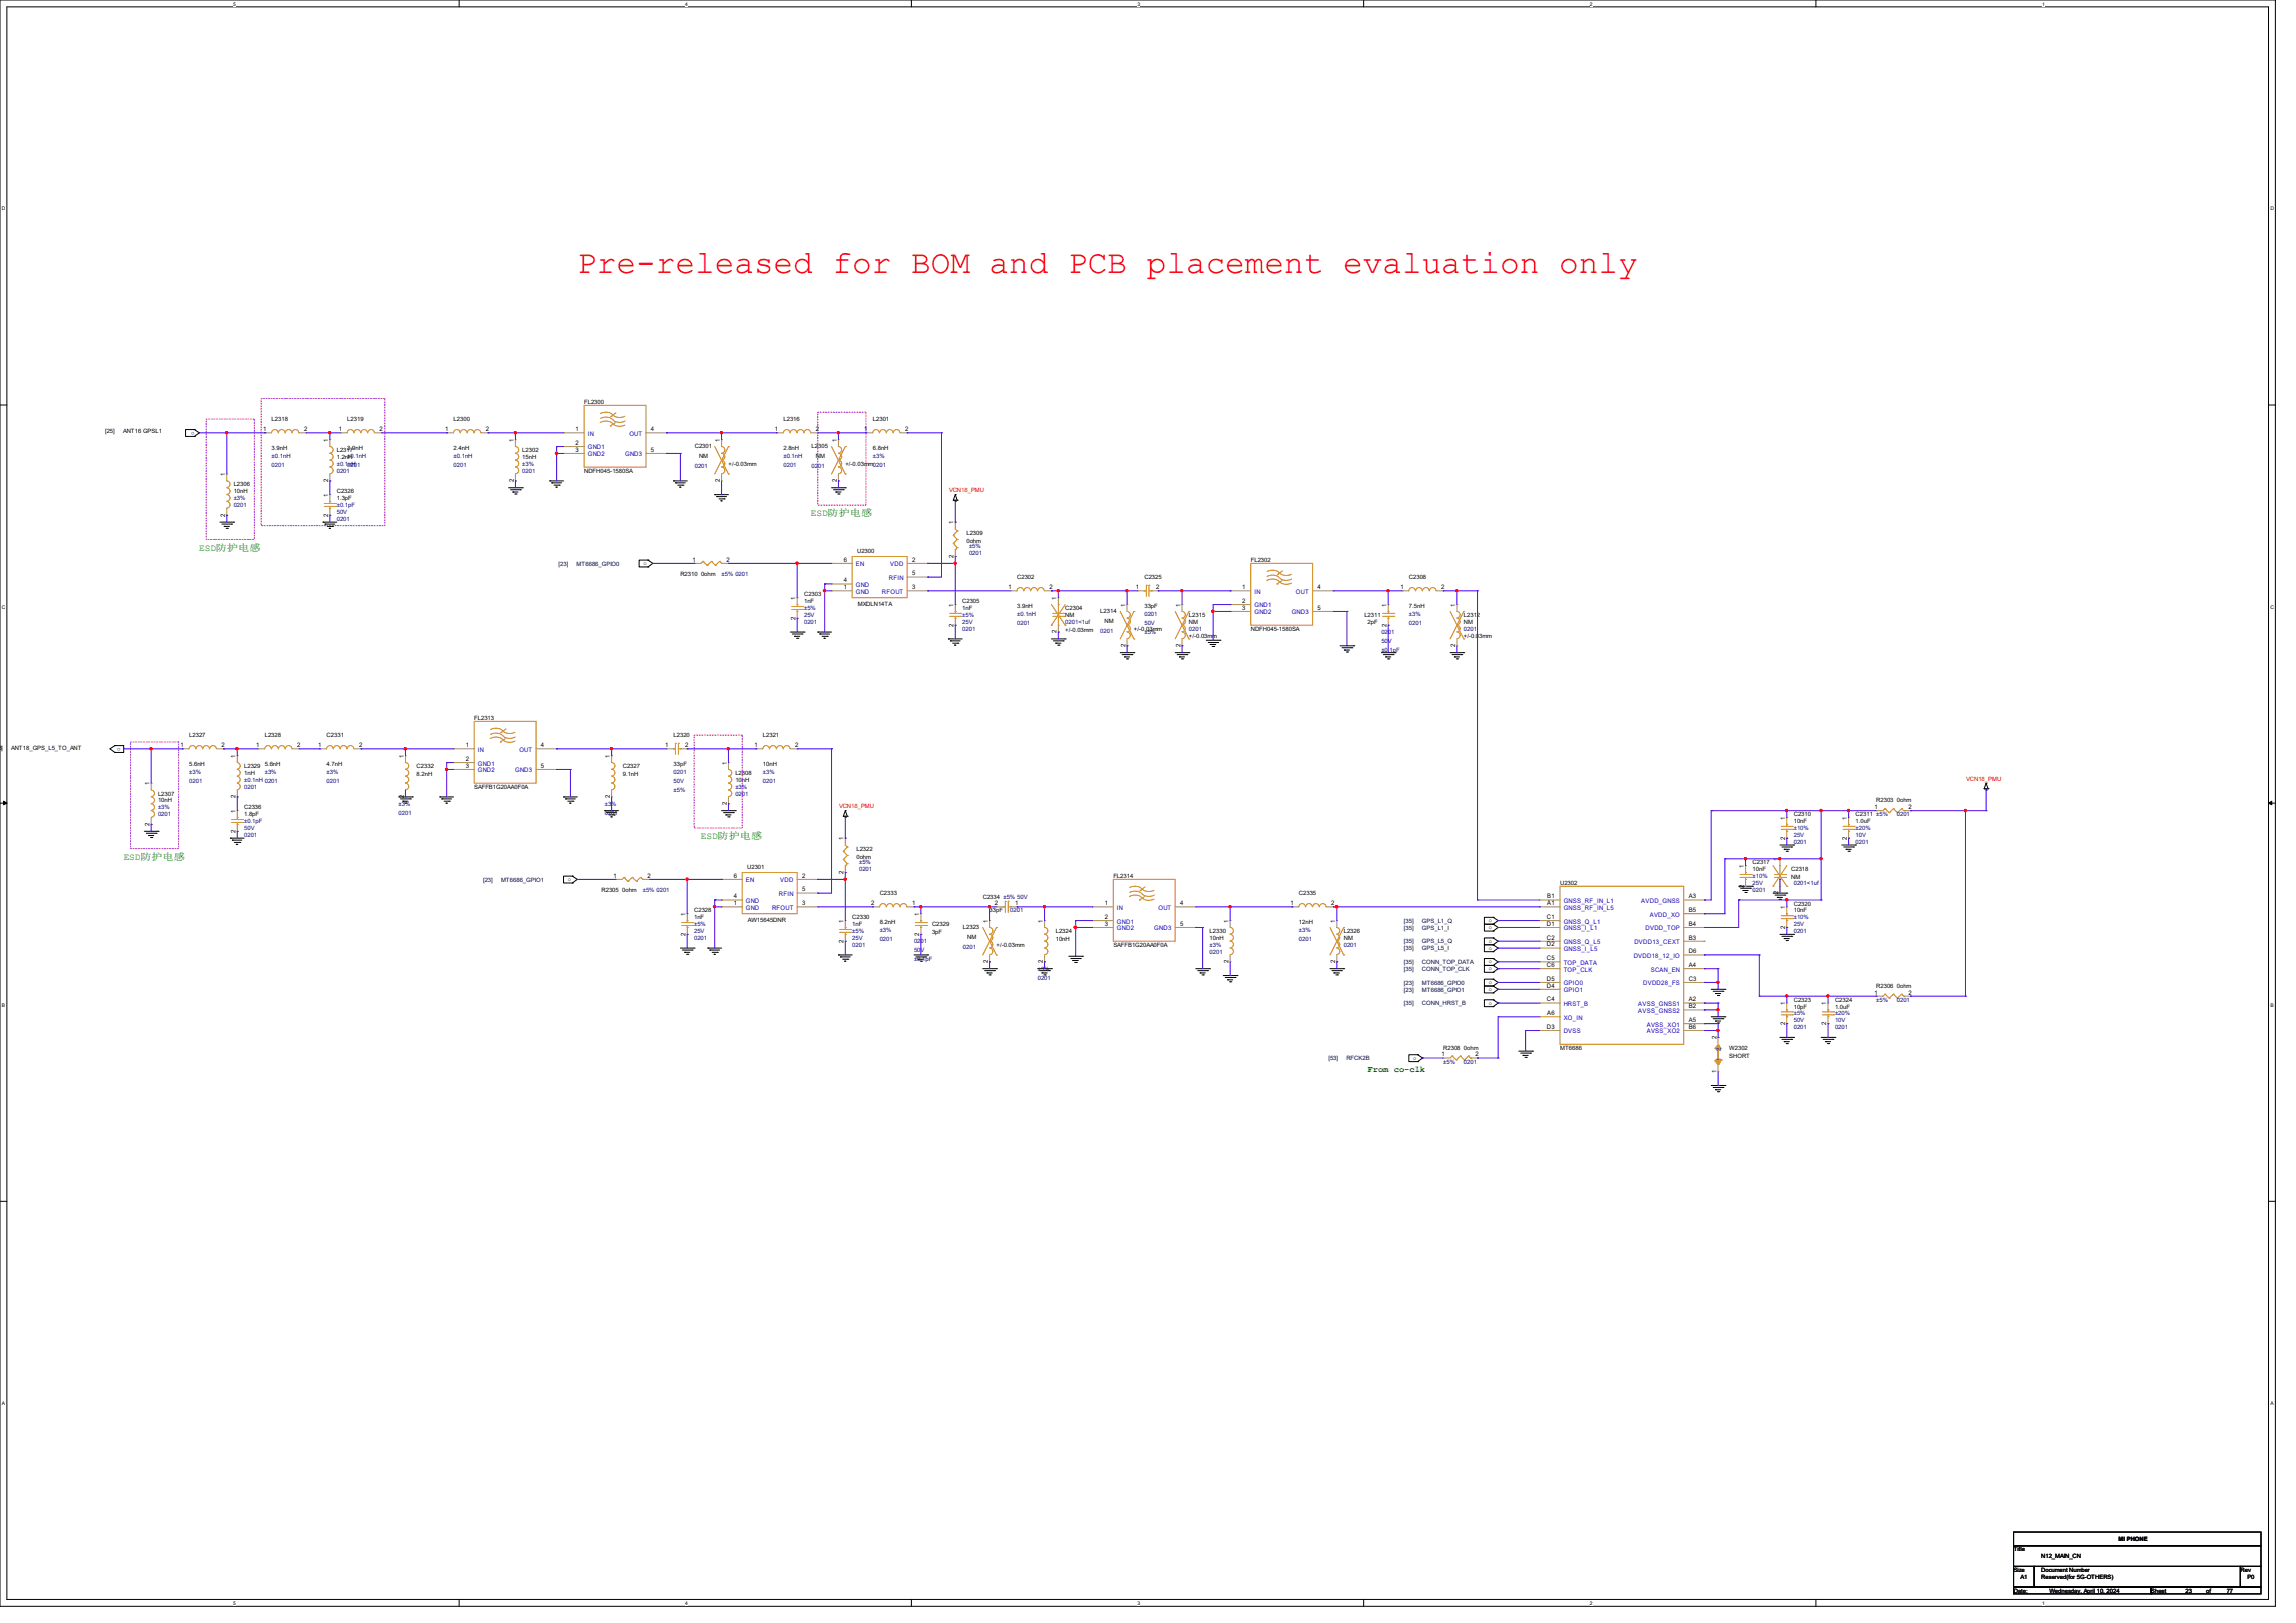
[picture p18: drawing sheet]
<svg xmlns="http://www.w3.org/2000/svg" width="297mm" height="210mm" viewBox="0 0 297 210" stroke-linecap="round" stroke-linejoin="round" font-family="sans-serif">
<defs><g id="words">
<text font-size="4.2" fill="#f00" x="74.7" y="35.4">Pre-released for BOM and PCB placement evaluation only</text>
<g font-size="1.2" fill="#008000">
<text x="25.8" y="71.2">ESD防护电感</text>
<text x="104.9" y="66.8">ESD防护电感</text>
<text x="16" y="111.3">ESD防护电感</text>
<text x="90.7" y="108.6">ESD防护电感</text>
</g>
<text font-size="1.1" fill="#008000" x="176.9" y="138.8">From co-clk</text>
<g font-size=".8">
<text x="75.6" y="52.3">FL2300</text>
<text x="13.6" y="56.1">[25]</text>
<text x="15.9" y="56.1">ANT16 GPSL1</text>
<text x="25.1" y="55.8" transform="rotate(-180 25.1 55.8)">o</text>
<text x="34" y="55.8">1</text>
<text x="35.1" y="54.5">L2318</text>
<text x="35.1" y="58.2">3.9nH</text>
<text x="39.3" y="55.8">2</text>
<text x="42.5" y="57.2" transform="rotate(-90 42.5 57.2)">1</text>
<text x="43.6" y="58.5">L2317</text>
<text x="43.6" y="59.4">1.2nH</text>
<text x="43.8" y="55.8">1</text>
<text x="44.9" y="54.5">L2319</text>
<text x="44.9" y="58.2">3.9nH</text>
<text x="49.1" y="55.8">2</text>
<text x="57.6" y="55.8">1</text>
<text x="58.7" y="54.5">L2300</text>
<text x="58.7" y="58.2">2.4nH</text>
<text x="62.9" y="55.8">2</text>
<text x="66.5" y="57.2" transform="rotate(-90 66.5 57.2)">1</text>
<text x="67.6" y="58.5">L2302</text>
<text x="67.6" y="59.4">15nH</text>
<text x="74.5" y="55.8">1</text>
<text x="74.5" y="58.5">3</text>
<text x="74.5" y="57.6">2</text>
<text x="84.2" y="55.8">4</text>
<text x="84.2" y="58.5">5</text>
<text x="89.9" y="58">C2301</text>
<text x="90.4" y="59.2">NM</text>
<text x="93.1" y="57.2" transform="rotate(-90 93.1 57.2)">1</text>
<text x="100.3" y="55.8">1</text>
<text x="101.4" y="54.5">L2316</text>
<text x="101.4" y="58.2">2.8nH</text>
<text x="105" y="58">L2305</text>
<text x="105.5" y="55.8">2</text>
<text x="105.5" y="59.2">NM</text>
<text x="108.2" y="57.2" transform="rotate(-90 108.2 57.2)">1</text>
<text x="111.8" y="55.8">1</text>
<text x="112.9" y="54.5">L2301</text>
<text x="112.9" y="58.2">6.8nH</text>
<text x="117.1" y="55.8">2</text>
<text x="29.1" y="61.6" transform="rotate(-90 29.1 61.6)">1</text>
<text x="30.2" y="62.9">L2306</text>
<text x="30.2" y="63.8">10nH</text>
<text x="42.5" y="64.3" transform="rotate(-90 42.5 64.3)">1</text>
<text x="42.5" y="62.4" transform="rotate(-90 42.5 62.4)">2</text>
<text x="43.6" y="63.8">C2326</text>
<text x="43.6" y="64.7">1.3pF</text>
<text x="66.5" y="62.4" transform="rotate(-90 66.5 62.4)">2</text>
<text x="75.6" y="61.2">NDFH045-1580SA</text>
<text x="93.1" y="62.4" transform="rotate(-90 93.1 62.4)">2</text>
<text x="94.2" y="60.3">+/-0.03mm</text>
<text x="108.2" y="62.4" transform="rotate(-90 108.2 62.4)">2</text>
<text x="109.4" y="60.3">+/-0.03mm0201</text>
<text x="29.1" y="66.8" transform="rotate(-90 29.1 66.8)">2</text>
<text x="42.5" y="66.8" transform="rotate(-90 42.5 66.8)">2</text>
<text x="110.9" y="71.5">U2300</text>
<text x="123.4" y="67.8" transform="rotate(-90 123.4 67.8)">1</text>
<text x="125" y="69.2">L2309</text>
<text x="125" y="70.2">0ohm</text>
<text x="83.2" y="73.1">o</text>
<text x="88" y="74.5">R2310 0ohm</text>
<text x="89.6" y="72.7">1</text>
<text x="94" y="72.7">2</text>
<text x="102.9" y="77.6" transform="rotate(-90 102.9 77.6)">1</text>
<text x="104" y="77.2">C2303</text>
<text x="109.1" y="76.2">1</text>
<text x="109.1" y="75.4">4</text>
<text x="109.1" y="72.7">6</text>
<text x="118" y="72.7">2</text>
<text x="118" y="76.2">3</text>
<text x="118" y="74.5">5</text>
<text x="123.4" y="72.2" transform="rotate(-90 123.4 72.2)">2</text>
<text x="130.5" y="76.2">1</text>
<text x="131.6" y="75">C2302</text>
<text x="135.8" y="76.2">2</text>
<text x="136.7" y="77.6" transform="rotate(-90 136.7 77.6)">1</text>
<text x="146.9" y="76.2">1</text>
<text x="148" y="75">C2325</text>
<text x="149.6" y="76.2">2</text>
<text x="160.7" y="76.2">1</text>
<text x="161.8" y="72.7">FL2302</text>
<text x="170.4" y="76.2">4</text>
<text x="181.2" y="76.2">1</text>
<text x="182.3" y="75">C2308</text>
<text x="186.4" y="76.2">2</text>
<text x="102.9" y="80.2" transform="rotate(-90 102.9 80.2)">2</text>
<text x="104" y="78.1">1nF</text>
<text x="111" y="78.4">MXDLN14TA</text>
<text x="123.4" y="81.1" transform="rotate(-90 123.4 81.1)">2</text>
<text x="123.4" y="78.5" transform="rotate(-90 123.4 78.5)">1</text>
<text x="124.5" y="78.1">C2305</text>
<text x="124.5" y="79">1nF</text>
<text x="131.6" y="78.6">3.9nH</text>
<text x="136.7" y="82" transform="rotate(-90 136.7 82)">2</text>
<text x="137.8" y="79">C2304</text>
<text x="137.8" y="79.8">NM</text>
<text x="137.8" y="81.8">+/-0.03mm</text>
<text x="142.3" y="79.3">L2314</text>
<text x="142.9" y="80.6">NM</text>
<text x="145.6" y="83.7" transform="rotate(-90 145.6 83.7)">2</text>
<text x="145.6" y="78.5" transform="rotate(-90 145.6 78.5)">1</text>
<text x="146.7" y="81.6">+/-0.03mm</text>
<text x="148" y="78.6">33pF</text>
<text x="152.7" y="83.7" transform="rotate(-90 152.7 83.7)">2</text>
<text x="152.7" y="78.5" transform="rotate(-90 152.7 78.5)">1</text>
<text x="153.8" y="79.8">L2315</text>
<text x="153.8" y="80.7">NM</text>
<text x="153.8" y="82.5">+/-0.03mm</text>
<text x="160.7" y="78.9">3</text>
<text x="160.7" y="78">2</text>
<text x="161.8" y="81.6">NDFH045-1580SA</text>
<text x="170.4" y="78.9">5</text>
<text x="176.5" y="79.8">L2311</text>
<text x="176.9" y="80.7">2pF</text>
<text x="179.4" y="81.1" transform="rotate(-90 179.4 81.1)">2</text>
<text x="179.4" y="78.5" transform="rotate(-90 179.4 78.5)">1</text>
<text x="182.3" y="78.6">7.5nH</text>
<text x="188.2" y="83.7" transform="rotate(-90 188.2 83.7)">2</text>
<text x="188.2" y="78.5" transform="rotate(-90 188.2 78.5)">1</text>
<text x="189.4" y="79.8">L2312</text>
<text x="189.4" y="80.7">NM</text>
<text x="189.4" y="82.5">+/-0.03mm</text>
<text x="24.5" y="95.4">L2327</text>
<text x="34.2" y="95.4">L2328</text>
<text x="42.3" y="95.4">C2331</text>
<text x="61.3" y="93.2">FL2313</text>
<text x="87.1" y="95.4">L2320</text>
<text x="98.7" y="95.4">L2321</text>
<text x="-.5" y="97.1">[3]</text>
<text x="1.4" y="97.1">ANT18_GPS_L5_TO_ANT</text>
<text x="15.6" y="96.7" transform="rotate(-180 15.6 96.7)">o</text>
<text x="19.3" y="101.6" transform="rotate(-90 19.3 101.6)">1</text>
<text x="23.4" y="96.7">1</text>
<text x="24.5" y="99.1">5.6nH</text>
<text x="28.7" y="96.7">2</text>
<text x="30.5" y="98" transform="rotate(-90 30.5 98)">1</text>
<text x="31.6" y="99.4">L2329</text>
<text x="31.6" y="100.3">1nH</text>
<text x="33.1" y="96.7">1</text>
<text x="34.2" y="99.1">5.6nH</text>
<text x="38.4" y="96.7">2</text>
<text x="41.2" y="96.7">1</text>
<text x="42.3" y="99.1">4.7nH</text>
<text x="46.4" y="96.7">2</text>
<text x="52.2" y="98" transform="rotate(-90 52.2 98)">1</text>
<text x="53.9" y="99.4">C2332</text>
<text x="53.9" y="100.5">8.2nH</text>
<text x="60.2" y="96.7">1</text>
<text x="60.2" y="99.4">3</text>
<text x="60.2" y="98.5">2</text>
<text x="70" y="96.7">4</text>
<text x="70" y="99.4">5</text>
<text x="78.9" y="98" transform="rotate(-90 78.9 98)">1</text>
<text x="80.6" y="99.4">C2327</text>
<text x="80.6" y="100.5">9.1nH</text>
<text x="86" y="96.7">1</text>
<text x="87.1" y="99.1">33pF</text>
<text x="88.7" y="96.7">2</text>
<text x="94" y="98.9" transform="rotate(-90 94 98.9)">1</text>
<text x="95.1" y="100.3">L2308</text>
<text x="95.1" y="101.2">10nH</text>
<text x="97.6" y="96.7">1</text>
<text x="98.7" y="99.1">10nH</text>
<text x="102.9" y="96.7">2</text>
<text x="19.3" y="106.9" transform="rotate(-90 19.3 106.9)">2</text>
<text x="20.4" y="103">L2307</text>
<text x="20.4" y="103.8">10nH</text>
<text x="30.5" y="107.7" transform="rotate(-90 30.5 107.7)">2</text>
<text x="30.5" y="105.2" transform="rotate(-90 30.5 105.2)">1</text>
<text x="30.5" y="103.3" transform="rotate(-90 30.5 103.3)">2</text>
<text x="31.6" y="104.7">C2336</text>
<text x="31.6" y="105.6">1.8pF</text>
<text x="52.2" y="103.3" transform="rotate(-90 52.2 103.3)">2</text>
<text x="61.3" y="102.1">SAFFB1G20AA0F0A</text>
<text x="78.9" y="103.3" transform="rotate(-90 78.9 103.3)">2</text>
<text x="94" y="104.2" transform="rotate(-90 94 104.2)">2</text>
<text x="230.9" y="106.1" transform="rotate(-90 230.9 106.1)">1</text>
<text x="232" y="105.6">C2310</text>
<text x="232" y="106.5">10nF</text>
<text x="238.9" y="106.1" transform="rotate(-90 238.9 106.1)">1</text>
<text x="240" y="105.6">C2311 ±5%</text>
<text x="240" y="106.5">1.0uF</text>
<text x="242.5" y="104.7">1</text>
<text x="242.7" y="103.8">R2303 0ohm</text>
<text x="246.9" y="104.7">2</text>
<text x="79.4" y="113.6">1</text>
<text x="83.8" y="113.6">2</text>
<text x="94.9" y="113.6">6</text>
<text x="96.7" y="112.4">U2301</text>
<text x="103.8" y="113.6">2</text>
<text x="109.1" y="113.1" transform="rotate(-90 109.1 113.1)">2</text>
<text x="109.1" y="108.7" transform="rotate(-90 109.1 108.7)">1</text>
<text x="110.8" y="110.1">L2322</text>
<text x="110.8" y="111.1">0ohm</text>
<text x="144" y="113.6">FL2314</text>
<text x="225.6" y="112.3" transform="rotate(-90 225.6 112.3)">1</text>
<text x="226.7" y="111.8">C2317</text>
<text x="226.7" y="112.7">10nF</text>
<text x="230" y="111.4" transform="rotate(-90 230 111.4)">1</text>
<text x="230.9" y="108.6" transform="rotate(-90 230.9 108.6)">2</text>
<text x="231.7" y="112.7">C2318</text>
<text x="231.7" y="113.8">NM</text>
<text x="238.9" y="108.6" transform="rotate(-90 238.9 108.6)">2</text>
<text x="73.5" y="114">o</text>
<text x="77.8" y="115.4">R2305 0ohm</text>
<text x="88.7" y="118.5" transform="rotate(-90 88.7 118.5)">1</text>
<text x="89.8" y="118.1">C2328</text>
<text x="89.8" y="119">1nF</text>
<text x="94.9" y="117.1">1</text>
<text x="94.9" y="116.2">4</text>
<text x="96.7" y="119.3">AW15645DNR</text>
<text x="103.8" y="117.1">3</text>
<text x="103.8" y="115.4">5</text>
<text x="109.1" y="119.4" transform="rotate(-90 109.1 119.4)">1</text>
<text x="110.2" y="119">C2330</text>
<text x="110.2" y="119.8">1nF</text>
<text x="112.7" y="117.1">2</text>
<text x="113.8" y="115.9">C2333</text>
<text x="113.8" y="119.5">8.2nH</text>
<text x="118" y="117.1">1</text>
<text x="118.9" y="118.5" transform="rotate(-90 118.9 118.5)">1</text>
<text x="120.6" y="119.8">C2329</text>
<text x="127.1" y="116.3">C2334 ±5% 50V</text>
<text x="127.8" y="119.4" transform="rotate(-90 127.8 119.4)">1</text>
<text x="128" y="118.1">33pF</text>
<text x="128.7" y="117.1">2</text>
<text x="131.3" y="117.1">1</text>
<text x="134.9" y="119.4" transform="rotate(-90 134.9 119.4)">1</text>
<text x="142.9" y="117.1">1</text>
<text x="142.9" y="119.8">3</text>
<text x="142.9" y="118.9">2</text>
<text x="152.7" y="117.1">4</text>
<text x="152.7" y="119.8">5</text>
<text x="158.9" y="119.4" transform="rotate(-90 158.9 119.4)">1</text>
<text x="166.9" y="117.1">1</text>
<text x="168" y="115.9">C2335</text>
<text x="168" y="119.5">12nH</text>
<text x="172.2" y="117.1">2</text>
<text x="172.7" y="119.4" transform="rotate(-90 172.7 119.4)">1</text>
<text x="192.6" y="119.3">o</text>
<text x="200.1" y="118.9">C1</text>
<text x="200.1" y="119.8">D1</text>
<text x="200.2" y="116.2">B1</text>
<text x="200.2" y="117.1">A1</text>
<text x="201.8" y="114.5">U2302</text>
<text x="218.5" y="116.2">A3</text>
<text x="218.5" y="118">B5</text>
<text x="218.5" y="119.8">B4</text>
<text x="225.6" y="114.9" transform="rotate(-90 225.6 114.9)">2</text>
<text x="230" y="115.7" transform="rotate(-90 230 115.7)">2</text>
<text x="230.9" y="117.6" transform="rotate(-90 230.9 117.6)">1</text>
<text x="232" y="117.2">C2320</text>
<text x="232" y="118.1">10nF</text>
<text x="88.7" y="121.1" transform="rotate(-90 88.7 121.1)">2</text>
<text x="109.1" y="122" transform="rotate(-90 109.1 122)">2</text>
<text x="118.9" y="121.1" transform="rotate(-90 118.9 121.1)">2</text>
<text x="120.6" y="120.9">3pF</text>
<text x="124.6" y="120.2">L2323</text>
<text x="125.1" y="121.5">NM</text>
<text x="127.8" y="124.6" transform="rotate(-90 127.8 124.6)">2</text>
<text x="128.9" y="122.5">+/-0.03mm</text>
<text x="134.9" y="124.6" transform="rotate(-90 134.9 124.6)">2</text>
<text x="136.6" y="120.7">L2324</text>
<text x="136.6" y="121.8">10nH</text>
<text x="144" y="122.5">SAFFB1G20AA0F0A</text>
<text x="156.5" y="120.7">L2330</text>
<text x="156.5" y="121.6">10nH</text>
<text x="158.9" y="124.6" transform="rotate(-90 158.9 124.6)">2</text>
<text x="172.7" y="124.6" transform="rotate(-90 172.7 124.6)">2</text>
<text x="173.8" y="120.7">L2326</text>
<text x="173.8" y="121.6">NM</text>
<text x="192.6" y="120.2">o</text>
<text x="192.6" y="124.7">o</text>
<text x="192.6" y="125.6">o</text>
<text x="192.6" y="122">o</text>
<text x="192.6" y="122.9">o</text>
<text x="200.1" y="121.6">C2</text>
<text x="200.1" y="122.5">D2</text>
<text x="200.1" y="124.2">C5</text>
<text x="200.1" y="125.1">C6</text>
<text x="218.5" y="121.6">B3</text>
<text x="218.5" y="123.4">D6</text>
<text x="218.5" y="125.1">A4</text>
<text x="230.9" y="120.2" transform="rotate(-90 230.9 120.2)">2</text>
<text x="192.6" y="127.3">o</text>
<text x="192.6" y="130">o</text>
<text x="192.6" y="128.2">o</text>
<text x="200.1" y="126.9">D5</text>
<text x="200.1" y="127.8">D4</text>
<text x="200.1" y="129.6">C4</text>
<text x="200.2" y="131.4">A6</text>
<text x="218.5" y="129.6">A2</text>
<text x="218.5" y="130.5">B2</text>
<text x="218.5" y="126.9">C3</text>
<text x="230.9" y="130.1" transform="rotate(-90 230.9 130.1)">1</text>
<text x="232" y="129.6">C2323</text>
<text x="232" y="130.5">10pF</text>
<text x="236.3" y="130.1" transform="rotate(-90 236.3 130.1)">1</text>
<text x="237.4" y="129.6">C2324</text>
<text x="237.4" y="130.5">1.0uF</text>
<text x="242.5" y="128.7">1</text>
<text x="242.7" y="127.8">R2306 0ohm</text>
<text x="246.9" y="128.7">2</text>
<text x="182.8" y="137.1">o</text>
<text x="186.5" y="136.7">1</text>
<text x="186.7" y="135.8">R2308 0ohm</text>
<text x="190.9" y="136.7">2</text>
<text x="200.1" y="133.1">D3</text>
<text x="201.8" y="135.8">MT6686</text>
<text x="218.5" y="132.2">A5</text>
<text x="218.5" y="133.1">B6</text>
<text x="222" y="134.5" transform="rotate(-90 222 134.5)">2</text>
<text x="223.7" y="135.8">W2302</text>
<text x="223.7" y="136.9">SHORT</text>
<text x="230.9" y="132.6" transform="rotate(-90 230.9 132.6)">2</text>
<text x="236.3" y="132.6" transform="rotate(-90 236.3 132.6)">2</text>
<text x="222" y="138.9" transform="rotate(-90 222 138.9)">1</text>
<text x="260.5" y="200.7">Title</text>
<text x="260.5" y="203.4">Size</text>
<text x="264" y="203.4">Document Number</text>
<text x="264" y="201.6">N12_MAIN_CN</text>
<text x="274.1" y="199.4">MI PHONE</text>
<text x="289.8" y="203.4">Rev</text>
<text x="260.5" y="206.1">Date:</text>
<text x="261.4" y="204.3">A1</text>
<text x="264" y="204.3">Reserved(for 5G-OTHERS)</text>
<text x="265.1" y="206.1">Wednesday, April 10, 2024</text>
<text x="278.3" y="206.1">Sheet</text>
<text x="282.7" y="206.1">23</text>
<text x="285.4" y="206.1">of</text>
<text x="288" y="206.1">77</text>
<text x="290.7" y="204.3">P0</text>
</g>
<g font-size=".8" fill="#000080">
<text x="35.1" y="59.3">±0.1nH</text>
<text x="44.9" y="59.3">±0.1nH</text>
<text x="58.7" y="59.3">±0.1nH</text>
<text x="101.4" y="59.3">±0.1nH</text>
<text x="112.9" y="59.3">±3%</text>
<text x="30.2" y="64.7">±3%</text>
<text x="30.2" y="65.6">0201</text>
<text x="35.1" y="60.5">0201</text>
<text x="43.6" y="60.3">±0.1nH</text>
<text x="43.6" y="61.2">0201</text>
<text x="43.6" y="65.6">±0.1pF</text>
<text x="44.9" y="60.5">0201</text>
<text x="58.7" y="60.5">0201</text>
<text x="67.6" y="60.3">±3%</text>
<text x="67.6" y="61.2">0201</text>
<text x="89.9" y="60.5">0201</text>
<text x="101.4" y="60.5">0201</text>
<text x="105" y="60.5">0201</text>
<text x="43.6" y="67.4">0201</text>
<text x="43.6" y="66.5">50V</text>
<text x="125.4" y="71">±5%</text>
<text x="125.4" y="71.8">0201</text>
<text x="93.3" y="74.5">±5% 0201</text>
<text x="104" y="80.7">0201</text>
<text x="104" y="79.8">25V</text>
<text x="104" y="79">±5%</text>
<text x="124.5" y="81.6">0201</text>
<text x="124.5" y="80.7">25V</text>
<text x="124.5" y="79.8">±5%</text>
<text x="131.6" y="79.8">±0.1nH</text>
<text x="131.6" y="80.9">0201</text>
<text x="137.8" y="80.7">0201&lt;1uf</text>
<text x="142.3" y="81.9">0201</text>
<text x="148" y="79.8">0201</text>
<text x="148" y="80.9">50V</text>
<text x="148" y="82.1">±5%</text>
<text x="153.8" y="81.6">0201</text>
<text x="178.7" y="82.1">0201</text>
<text x="178.7" y="83.2">50V</text>
<text x="182.3" y="79.8">±3%</text>
<text x="182.3" y="80.9">0201</text>
<text x="189.4" y="81.6">0201</text>
<text x="178.7" y="84.4">±0.1pF</text>
<text x="24.5" y="100.2">±3%</text>
<text x="24.5" y="101.3">0201</text>
<text x="31.6" y="101.2">±0.1nH 0201</text>
<text x="34.2" y="100.2">±3%</text>
<text x="42.3" y="100.2">±3%</text>
<text x="42.3" y="101.3">0201</text>
<text x="87.1" y="100.2">0201</text>
<text x="87.1" y="101.3">50V</text>
<text x="98.7" y="100.2">±3%</text>
<text x="98.7" y="101.3">0201</text>
<text x="20.4" y="104.7">±3%</text>
<text x="20.4" y="105.6">0201</text>
<text x="31.6" y="107.4">50V</text>
<text x="31.6" y="106.5">±0.1pF</text>
<text x="31.6" y="102.1">0201</text>
<text x="51.6" y="104.3">±3%</text>
<text x="51.6" y="105.5">0201</text>
<text x="78.2" y="104.3">±3%</text>
<text x="78.2" y="105.5">0201</text>
<text x="87.1" y="102.5">±5%</text>
<text x="95.1" y="102.1">±3%</text>
<text x="95.1" y="103">0201</text>
<text x="232" y="107.4">±10%</text>
<text x="240" y="107.4">±20%</text>
<text x="245.4" y="105.6">0201</text>
<text x="31.6" y="108.3">0201</text>
<text x="111.1" y="111.8">±5%</text>
<text x="111.1" y="112.7">0201</text>
<text x="226.7" y="113.6">±10%</text>
<text x="232" y="109.2">0201</text>
<text x="232" y="108.3">25V</text>
<text x="240" y="109.2">0201</text>
<text x="240" y="108.3">10V</text>
<text x="83.1" y="115.4">±5% 0201</text>
<text x="89.8" y="119.8">±5%</text>
<text x="130.7" y="118.1">0201</text>
<text x="226.7" y="115.4">0201</text>
<text x="226.7" y="114.5">25V</text>
<text x="232" y="119.8">25V</text>
<text x="232" y="119">±10%</text>
<text x="232" y="114.5">0201&lt;1uf</text>
<text x="89.8" y="121.6">0201</text>
<text x="89.8" y="120.7">25V</text>
<text x="110.2" y="122.5">0201</text>
<text x="110.2" y="121.6">25V</text>
<text x="110.2" y="120.7">±5%</text>
<text x="113.8" y="120.6">±3%</text>
<text x="113.8" y="121.8">0201</text>
<text x="118.2" y="122.1">0201</text>
<text x="118.2" y="123.2">50V</text>
<text x="118.2" y="124.4">±0.1pF</text>
<text x="124.6" y="122.8">0201</text>
<text x="134.2" y="125.6">±3%</text>
<text x="156.5" y="122.5">±3%</text>
<text x="156.5" y="123.4">0201</text>
<text x="168" y="120.6">±3%</text>
<text x="168" y="121.8">0201</text>
<text x="173.8" y="122.5">0201</text>
<text x="232" y="120.7">0201</text>
<text x="134.2" y="126.8">0201</text>
<text x="232" y="131.4">±5%</text>
<text x="237.4" y="131.4">±20%</text>
<text x="242.7" y="129.6">±5%</text>
<text x="245.4" y="129.6">0201</text>
<text x="186.7" y="137.6">±5%</text>
<text x="189.4" y="137.6">0201</text>
<text x="232" y="133.2">0201</text>
<text x="232" y="132.3">50V</text>
<text x="237.4" y="133.2">0201</text>
<text x="237.4" y="132.3">10V</text>
</g>
<g font-size=".8" fill="#00c">
<text x="76" y="56.4">IN</text>
<text x="76" y="59.1">GND2</text>
<text x="76" y="58.2">GND1</text>
<text x="80.9" y="59.1">GND3</text>
<text x="81.4" y="56.4">OUT</text>
<text x="110.7" y="76.8">GND</text>
<text x="110.7" y="75.9">GND</text>
<text x="110.7" y="73.3">EN</text>
<text x="114.1" y="76.8">RFOUT</text>
<text x="115" y="75.1">RFIN</text>
<text x="115.2" y="73.3">VDD</text>
<text x="162.3" y="76.8">IN</text>
<text x="167.6" y="76.8">OUT</text>
<text x="162.3" y="79.5">GND2</text>
<text x="162.3" y="78.6">GND1</text>
<text x="167.1" y="79.5">GND3</text>
<text x="61.8" y="97.3">IN</text>
<text x="61.8" y="99.9">GND2</text>
<text x="61.8" y="99.1">GND1</text>
<text x="66.6" y="99.9">GND3</text>
<text x="67.2" y="97.3">OUT</text>
<text x="96.5" y="117.7">GND</text>
<text x="96.5" y="116.8">GND</text>
<text x="96.5" y="114.2">EN</text>
<text x="99.9" y="117.7">RFOUT</text>
<text x="100.8" y="115.9">RFIN</text>
<text x="100.9" y="114.2">VDD</text>
<text x="144.5" y="117.7">IN</text>
<text x="144.5" y="119.5">GND1</text>
<text x="149.9" y="117.7">OUT</text>
<text x="202.3" y="116.8">GNSS_RF_IN_L1</text>
<text x="202.3" y="117.7">GNSS_RF_IN_L5</text>
<text x="202.3" y="119.5">GNSS_Q_L1</text>
<text x="212.3" y="116.8">AVDD_GNSS</text>
<text x="213.4" y="118.6">AVDD_XO</text>
<text x="144.5" y="120.4">GND2</text>
<text x="149.3" y="120.4">GND3</text>
<text x="202.3" y="120.4">GNSS_I_L1</text>
<text x="202.3" y="122.2">GNSS_Q_L5</text>
<text x="202.3" y="123.1">GNSS_I_L5</text>
<text x="202.3" y="124.8">TOP_DATA</text>
<text x="202.3" y="125.7">TOP_CLK</text>
<text x="211.3" y="123.9">DVDD18_12_IO</text>
<text x="211.4" y="122.2">DVDD13_CEXT</text>
<text x="212.9" y="120.4">DVDD_TOP</text>
<text x="213.5" y="125.7">SCAN_EN</text>
<text x="202.3" y="131.9">XO_IN</text>
<text x="202.3" y="127.5">GPIO0</text>
<text x="202.3" y="128.4">GPIO1</text>
<text x="202.3" y="130.2">HRST_B</text>
<text x="211.9" y="130.2">AVSS_GNSS1</text>
<text x="211.9" y="131.1">AVSS_GNSS2</text>
<text x="212.6" y="127.5">DVDD28_FS</text>
<text x="202.3" y="133.7">DVSS</text>
<text x="213" y="132.8">AVSS_XO1</text>
<text x="213" y="133.7">AVSS_XO2</text>
<text x="222.6" y="137.3" transform="rotate(-90 222.6 137.3)">1</text>
<text x="222.6" y="136" transform="rotate(-90 222.6 136)">2</text>
</g>
<g font-size=".8" fill="#f00">
<text x="122.8" y="63.7">VCN18_PMU</text>
<text x="254.4" y="101">VCN18_PMU</text>
<text x="108.5" y="104.6">VCN18_PMU</text>
</g>
<g font-size=".8" fill="#000040">
<text x="72.3" y="73.2">[23]</text>
<text x="74.6" y="73.2">MT6686_GPIO0</text>
<text x="62.5" y="114.1">[23]</text>
<text x="64.8" y="114.1">MT6686_GPIO1</text>
<text x="181.6" y="119.4">[35]</text>
<text x="183.9" y="119.4">GPS_L1_Q</text>
<text x="181.6" y="120.3">[35]</text>
<text x="181.6" y="124.8">[35]</text>
<text x="181.6" y="125.6">[35]</text>
<text x="181.6" y="122.1">[35]</text>
<text x="181.6" y="123">[35]</text>
<text x="183.9" y="120.3">GPS_L1_I</text>
<text x="183.9" y="124.8">CONN_TOP_DATA</text>
<text x="183.9" y="125.6">CONN_TOP_CLK</text>
<text x="183.9" y="122.1">GPS_L5_Q</text>
<text x="183.9" y="123">GPS_L5_I</text>
<text x="181.6" y="127.4">[23]</text>
<text x="181.6" y="130.1">[35]</text>
<text x="181.6" y="128.3">[23]</text>
<text x="183.9" y="127.4">MT6686_GPIO0</text>
<text x="183.9" y="130.1">CONN_HRST_B</text>
<text x="183.9" y="128.3">MT6686_GPIO1</text>
<text x="171.8" y="137.2">[53]</text>
<text x="174.2" y="137.2">RFCK2B</text>
</g>
<g font-size=".6">
<text x="30.1" y=".7">5</text>
<text x="88.6" y=".7">4</text>
<text x="147.2" y=".7">3</text>
<text x="205.7" y=".7">2</text>
<text x="264.2" y=".7">1</text>
<text x=".3" y="27.2">D</text>
<text x="293.7" y="27.2">D</text>
<text x=".3" y="78.7">C</text>
<text x="293.7" y="78.7">C</text>
<text x=".3" y="130.3">B</text>
<text x="293.7" y="130.3">B</text>
<text x=".3" y="181.8">A</text>
<text x="293.7" y="181.8">A</text>
<text x="30.1" y="207.7">5</text>
<text x="88.6" y="207.7">4</text>
<text x="147.2" y="207.7">3</text>
<text x="205.7" y="207.7">2</text>
<text x="264.2" y="207.7">1</text>
</g>
</g></defs>
<path d="M0 0h294.3v207.9h-294.3zM.9 .9h292.6v206.1h-292.6z" fill="none" stroke="#000" stroke-width=".13"/>
<g fill="#fff">
<path d="M30.1 .1h.4v.7h-.4z"/>
<path d="M30.1 207.1h.4v.7h-.4z"/>
</g>
<path d="M59.4 0v.9M59.4 207v.9" fill="none" stroke="#000" stroke-width=".13"/>
<g fill="#fff">
<path d="M88.6 .1h.4v.7h-.4z"/>
<path d="M88.6 207.1h.4v.7h-.4z"/>
</g>
<path d="M117.9 0v.9M117.9 207v.9" fill="none" stroke="#000" stroke-width=".13"/>
<g fill="#fff">
<path d="M147.2 .1h.3v.7h-.3z"/>
<path d="M147.2 207.1h.3v.7h-.3z"/>
</g>
<path d="M176.4 0v.9M176.4 207v.9" fill="none" stroke="#000" stroke-width=".13"/>
<g fill="#fff">
<path d="M205.7 .1h.3v.7h-.3z"/>
<path d="M205.7 207.1h.3v.7h-.3z"/>
</g>
<path d="M234.9 0v.9M234.9 207v.9" fill="none" stroke="#000" stroke-width=".13"/>
<g fill="#fff">
<path d="M264.2 .1h.3v.7h-.3z"/>
<path d="M264.2 207.1h.3v.7h-.3z"/>
<path d="M.3 26.6h.4v.7h-.4z"/>
<path d="M293.7 26.6h.5v.7h-.5z"/>
<path d="M.3 78.1h.4v.8h-.4z"/>
<path d="M293.7 78.1h.5v.8h-.5z"/>
</g>
<path d="M0 52.4h.9M293.5 52.4h.8" fill="none" stroke="#000" stroke-width=".13"/>
<g fill="#fff">
<path d="M.3 129.7h.4v.7h-.4z"/>
<path d="M293.7 129.7h.4v.7h-.4z"/>
</g>
<path d="M0 103.9h.9M293.5 103.9h.8" fill="none" stroke="#000" stroke-width=".13"/>
<path d="M.5 103.7l.4 .2-.4 .2zM293.5 103.9l.4-.2v.4z" fill="#000" stroke="#000" stroke-width=".13"/>
<g fill="#fff">
<path d="M.3 181.2h.3v.7h-.3z"/>
<path d="M293.7 181.2h.4v.7h-.4z"/>
</g>
<g fill="none" stroke="#000" stroke-width=".13">
<path d="M25.1 56.5h.1M25.1 55.6h.1M25.1 55.6h-1.1v.9h1.1M25.1 55.6l.7 .4-.7 .5M28.4 67.6h1.8M28.7 67.8h1.3M29 68.1h.1M29 68.1h.7M29.3 68.4h.1M29.4 68.4h.1M30 67.8h.1M30.2 67.6h.1"/>
<path d="M41.8 67.6h.1M41.8 67.6h1.8M42 67.8h.1M42 67.8h1.3M42.3 68.1h.7M42.6 68.4h.1M42.6 68.4h.2M43 68.1h.1M65.8 63.1h1.8M66 63.4h1.3M66.3 63.7h.1M66.3 63.7h.7"/>
<path d="M66.6 63.9h.2M66.8 63.9h.1M67.3 63.4h.1M67.6 63.1h.1M71.1 62.2h.1M71.1 62.2h1.8M71.4 62.5h.1M71.4 62.5h1.2M71.7 62.8h.6M71.9 63h.1M71.9 63h.2M72.3 62.8h.1"/>
<path d="M83.8 72.5h.1M83.8 73.4h.1M83.8 72.5h-1.1v.9h1.1M83.8 72.5l.7 .4-.7 .5M87.1 62.2h.1M87.1 62.2h1.8M87.4 62.5h.1M87.4 62.5h1.2M87.7 62.8h.6M87.9 63h.1M87.9 63h.2M88.3 62.8h.1"/>
<path d="M92.5 64h.1M92.5 64h1.7M92.7 64.3h.1M92.7 64.3h1.3M93 64.6h.7M93.3 64.8h.1M93.7 64.6h.1M107.6 63.1h1.7M107.8 63.4h1.3M108.1 63.7h.1M108.1 63.7h.7M108.4 63.9h.1"/>
<path d="M108.5 63.9h.1M109.1 63.4h.1M109.3 63.1h.1M123.3 64.7h.1M123.3 64.7h.5M123.6 64.9h.1M123.6 64h.1M123.6 64.7v.2M123.6 64l.2 .7M123.6 64l-.3 .7M123.8 64.7h.1M14.9 97.4h.1"/>
<path d="M14.9 96.5h.1M14.9 96.5h1.1v.9h-1.1M14.9 96.5l-.7 .4 .7 .5M102.2 81.8h1.8M102.5 82h1.3M102.8 82.3h.1M102.8 82.3h.7M103 82.6h.2M103.2 82.6h.1M103.8 82h.1M104 81.8h.1M105.8 81.8h.1"/>
<path d="M105.8 81.8h1.8M106 82h.1M106 82h1.3M106.3 82.3h.7M106.6 82.6h.1M106.6 82.6h.2M107 82.3h.1M122.7 82.7h.1M122.7 82.7h1.8M122.9 82.9h.1M122.9 82.9h1.3M123.2 83.2h.7"/>
<path d="M123.5 83.5h.1M123.5 83.5h.2M123.9 83.2h.1M136 82.7h1.8M136.3 82.9h1.2M136.6 83.2h.1M136.6 83.2h.6M136.8 83.5h.2M137 83.5h.1M137.5 82.9h.1M137.8 82.7h.1M144.9 84.5h1.8"/>
<path d="M145.2 84.7h1.2M145.5 85h.1M145.5 85h.6M145.7 85.3h.2M145.9 85.3h.1M146.4 84.7h.1M146.7 84.5h.1M152 84.5h1.8M152.3 84.7h1.2M152.6 85h.1M152.6 85h.6M152.8 85.3h.2"/>
<path d="M153 85.3h.1M153.5 84.7h.1M153.8 84.5h.1M156 82.8h1.8M156.3 83.1h1.2M156.5 83.4h.1M156.5 83.4h.8M156.8 83.7h.2M157 83.7h.1M157.5 83.1h.1M157.8 82.8h.1M173.4 83.6h1.7"/>
<path d="M173.6 83.8h1.3M173.9 84.1h.1M173.9 84.1h.7M174.2 84.4h.1M174.3 84.4h.1M174.9 83.8h.1M175.1 83.6h.1M178.7 84.5h1.8M178.9 84.7h1.3M179.2 85h.1M179.2 85h.7M179.5 85.3h.2"/>
<path d="M179.7 85.3h.1M180.2 84.7h.1M180.5 84.5h.1M187.6 84.5h1.8M187.8 84.7h1.3M188.1 85h.1M188.1 85h.7M188.4 85.3h.2M188.6 85.3h.1M189.1 84.7h.1M189.4 84.5h.1M18.7 107.6h1.7"/>
<path d="M18.9 107.8h1.3M19.2 108.1h.1M19.2 108.1h.7M19.5 108.4h.1M19.6 108.4h.1M20.2 107.8h.1M20.4 107.6h.1M29.8 108.5h.1M29.8 108.5h1.8M30.1 108.7h.1M30.1 108.7h1.2M30.3 109h.7"/>
<path d="M30.6 109.3h.1M30.6 109.3h.2M31 109h.1M51.6 103.1h1.7M51.8 103.4h1.3M52.1 103.7h.1M52.1 103.7h.7M52.4 103.9h.1M52.5 103.9h.1M53.1 103.4h.1M53.3 103.1h.1M56.9 103.1h.1"/>
<path d="M56.9 103.1h1.8M57.1 103.4h.1M57.1 103.4h1.3M57.4 103.7h.7M57.7 103.9h.1M57.7 103.9h.2M58.1 103.7h.1M72.9 103.1h.1M72.9 103.1h1.8M73.2 103.4h.1M73.2 103.4h1.2M73.4 103.7h.7"/>
<path d="M73.7 103.9h.1M73.7 103.9h.2M74 113.4h.1M74 114.3h.1M74 113.4h-1.1v.9h1.1M74 113.4l.7 .4-.7 .5M74.1 103.7h.1M78.2 104.9h.1M78.2 104.9h1.8M78.5 105.2h.1M78.5 105.2h1.3M78.8 105.5h.7"/>
<path d="M79 105.7h.1M79 105.7h.2M79.5 105.5h.1M93.3 104.9h1.8M93.6 105.2h1.3M93.9 105.5h.1M93.9 105.5h.7M94.1 105.7h.2M94.3 105.7h.1M94.9 105.2h.1M95.1 104.9h.1M109.1 105.6h.1"/>
<path d="M109.1 105.6h.5M109.3 105.8h.1M109.3 104.9h.1M109.3 105.6v.2M109.3 104.9l.3 .7M109.3 104.9l-.2 .7M109.6 105.6h.1M193.2 118.7h.1M193.2 119.6h.1M193.2 118.7h-1.2v.9h1.2M193.2 119.6h-1.2v.9h1.2M193.2 118.7l.6 .4-.6 .5"/>
<path d="M193.2 119.6l.6 .4-.6 .5M224.9 114.7h1.8M225.2 114.9h1.2M225.5 115.2h.1M225.5 115.2h.6M225.7 115.5h.2M225.9 115.5h.1M226.4 114.9h.1M226.7 114.7h.1M229.4 115.6h1.7M229.6 115.8h1.3M229.9 116.1h.1"/>
<path d="M229.9 116.1h.7M230.2 116.4h.1M230.3 109.3h1.7M230.3 116.4h.1M230.5 109.6h1.3M230.8 109.9h.1M230.8 109.9h.7M230.9 115.8h.1M231.1 110.2h.1M231.1 115.6h.1M231.2 110.2h.1M231.8 109.6h.1"/>
<path d="M232 109.3h.1M238.3 109.3h1.7M238.5 109.6h1.3M238.8 109.9h.1M238.8 109.9h.7M239.1 110.2h.1M239.2 110.2h.1M239.8 109.6h.1M240 109.3h.1M256.7 102.1h.1M256.7 102.1h.5M256.9 102.2h.1"/>
<path d="M256.9 101.3h.1M256.9 102.1v.1M256.9 101.3l.3 .8M256.9 101.3l-.2 .8M257.2 102.1h.1M88 122.7h1.8M88.3 122.9h1.2M88.6 123.2h.1M88.6 123.2h.6M88.8 123.5h.2M89 123.5h.1M89.5 122.9h.1"/>
<path d="M89.8 122.7h.1M91.6 122.7h.1M91.6 122.7h1.7M91.8 122.9h.1M91.8 122.9h1.3M92.1 123.2h.7M92.4 123.5h.1M92.8 123.2h.1M108.5 123.6h.1M108.5 123.6h1.7M108.7 123.8h.1M108.7 123.8h1.3"/>
<path d="M109 124.1h.7M109.3 124.4h.1M109.7 124.1h.1M118.2 123.6h1.8M118.5 123.8h1.3M118.8 124.1h.1M118.8 124.1h.7M119 124.4h.2M119.2 124.4h.1M119.8 123.8h.1M120 123.6h.1M127.1 125.3h1.8"/>
<path d="M127.4 125.6h1.3M127.7 125.9h.1M127.7 125.9h.7M127.9 126.2h.2M128.1 126.2h.1M128.7 125.6h.1M128.9 125.3h.1M134.2 125.3h1.8M134.5 125.6h1.3M134.8 125.9h.1M134.8 125.9h.7M135 126.2h.2"/>
<path d="M135.2 126.2h.1M135.8 125.6h.1M136 125.3h.1M138.3 123.7h1.7M138.5 124h1.2M138.8 124.3h.1M138.8 124.3h.7M139 124.5h.2M139.2 124.5h.1M139.7 124h.1M140 123.7h.1M154.7 125.3h1.8"/>
<path d="M154.9 125.6h1.3M155.2 125.9h.1M155.2 125.9h.7M155.5 126.2h.2M155.7 126.2h.1M156.2 125.6h.1M156.5 125.3h.1M158.2 126.2h1.8M158.5 126.5h1.3M158.8 126.8h.1M158.8 126.8h.7M159 127h.2"/>
<path d="M159.2 127h.1M159.8 126.5h.1M160 126.2h.1M172 125.3h1.8M172.3 125.6h1.2M172.6 125.9h.1M172.6 125.9h.7M172.8 126.2h.2M173 126.2h.1M173.5 125.6h.1M173.8 125.3h.1M183.4 136.5h.1"/>
<path d="M183.4 137.4h.1M183.4 136.5h-1.2v.9h1.2M183.4 136.5l.6 .4-.6 .5M193.2 120.5h.1M193.2 124h.1M193.2 124.9h.1M193.2 124h-1.2v.9h1.2M193.2 125.8h.1M193.2 124.9h-1.2v.9h1.2M193.2 126.7h.1M193.2 127.6h.1M193.2 126.7h-1.2v.9h1.2"/>
<path d="M193.2 129.4h.1M193.2 130.3h.1M193.2 129.4h-1.2v.9h1.2M193.2 128.5h.1M193.2 127.6h-1.2v.9h1.2M193.2 121.4h.1M193.2 122.3h.1M193.2 121.4h-1.2v.9h1.2M193.2 123.1h.1M193.2 122.3h-1.2v.8h1.2M193.2 124l.6 .5-.6 .4M193.2 124.9l.6 .4-.6 .5"/>
<path d="M193.2 126.7l.6 .4-.6 .5M193.2 129.4l.6 .4-.6 .5M193.2 127.6l.6 .4-.6 .5M193.2 121.4l.6 .4-.6 .5M193.2 122.3l.6 .4-.6 .4M196.5 136h1.7M196.7 136.3h1.3M197 136.6h.1M197 136.6h.7M197.3 136.8h.1M197.4 136.8h.1M198 136.3h.1"/>
<path d="M198.2 136h.1M221.4 131.6h1.7M221.4 128h1.7M221.6 131.8h1.3M221.6 128.3h1.3M221.9 132.1h.1M221.9 128.6h.1M221.9 132.1h.7M221.9 128.6h.7M222.2 132.4h.1M222.2 128.8h.1M222.3 132.4h.1"/>
<path d="M222.3 128.8h.1M222.9 131.8h.1M222.9 128.3h.1M223.1 131.6h.1M223.1 128h.1M230.3 120.9h1.7M230.3 134.2h1.7M230.5 121.2h1.3M230.5 134.5h1.3M230.8 121.5h.1M230.8 134.8h.1M230.8 121.5h.7"/>
<path d="M230.8 134.8h.7M231.1 121.7h.1M231.1 135h.1M231.2 121.7h.1M231.2 135h.1M231.8 121.2h.1M231.8 134.5h.1M232 120.9h.1M232 134.2h.1M235.6 134.2h1.8M235.8 134.5h1.3M236.1 134.8h.1"/>
<path d="M236.1 134.8h.7M236.4 135h.2M236.6 135h.1M237.1 134.5h.1M237.4 134.2h.1M0 155.4h.9M221.4 140.5h1.7M221.6 140.7h1.3M221.9 141h.1M221.9 141h.7M222.2 141.3h.1M222.3 141.3h.1"/>
<path d="M222.9 140.7h.1M223.1 140.5h.1M293.5 155.4h.8M260.5 198.2h32v1.8h-32zM260.5 200h32v2.7h-32zM260.5 202.7h2.6v2.7h-2.6zM260.5 205.4h17.8v.8h-17.8zM263.1 202.7h26.7v2.7h-26.7zM278.3 205.4h14.2v.8h-14.2zM289.8 202.7h2.7v2.7h-2.7z"/>
</g>
<path d="M26.7 54.2h6.2v15.6h-6.2zM33.8 51.6h16v16.4h-16zM105.8 53.3h6.2v12.1h-6.2zM16.9 96h6.2v13.8h-6.2zM89.8 95.1h6.2v12h-6.2z" fill="none" stroke="#f0f" stroke-width=".13" stroke-dasharray=".2 .2"/>
<g fill="none" stroke="#cc8006" stroke-width=".13">
<path d="M35.1 56a.42 .42 0 0 1 .5-.4 .42 .42 0 0 1 .4 .4M36 56a.42 .42 0 0 1 .4-.4 .42 .42 0 0 1 .5 .4M36.9 56a.42 .42 0 0 1 .4-.4 .42 .42 0 0 1 .5 .4M37.8 56a.42 .42 0 0 1 .4-.4 .42 .42 0 0 1 .5 .4M42.7 57.8a.42 .42 0 0 1 .4 .4 .42 .42 0 0 1-.4 .4M42.7 58.7a.42 .42 0 0 1 .4 .4 .42 .42 0 0 1-.4 .4M42.7 59.6a.42 .42 0 0 1 .4 .4 .42 .42 0 0 1-.4 .4M44.9 56a.42 .42 0 0 1 .4-.4 .42 .42 0 0 1 .5 .4M45.8 56a.42 .42 0 0 1 .4-.4 .42 .42 0 0 1 .5 .4M46.7 56a.42 .42 0 0 1 .4-.4 .42 .42 0 0 1 .4 .4M47.6 56a.42 .42 0 0 1 .4-.4 .42 .42 0 0 1 .4 .4M58.7 56a.42 .42 0 0 1 .4-.4 .42 .42 0 0 1 .4 .4"/>
<path d="M59.6 56a.42 .42 0 0 1 .4-.4 .42 .42 0 0 1 .4 .4M60.5 56a.42 .42 0 0 1 .4-.4 .42 .42 0 0 1 .4 .4M61.3 56a.42 .42 0 0 1 .5-.4 .42 .42 0 0 1 .4 .4M66.7 57.8a.42 .42 0 0 1 .4 .4 .42 .42 0 0 1-.4 .4M66.7 58.7a.42 .42 0 0 1 .4 .4 .42 .42 0 0 1-.4 .4M66.7 59.6a.42 .42 0 0 1 .4 .4 .42 .42 0 0 1-.4 .4M75.6 52.5h8v8h-8zM77.6 54.7a1.27 1.27 0 0 1 1.6 .2M77.7 53.5l.4-.1a1.19 1.19 0 0 1 1.1 .3M77.7 54.1l.4-.1a1.19 1.19 0 0 1 1.1 .3M79 55.1h.1M79 53.9h.1"/>
<path d="M79.3 54.3a1.27 1.27 0 0 0 1.6 .2M79.3 53.7a1.27 1.27 0 0 0 1.5 .2M79.3 54.9a1.38 1.38 0 0 0 1.5 .1M79.6 54.7l-.6 .4M79.7 53.4l-.7 .5M92.5 57.8l1.7 3.5M93.3 57.8a.42 .42 0 0 1 .5 .4 .42 .42 0 0 1-.5 .4M93.3 58.7a.42 .42 0 0 1 .5 .4 .42 .42 0 0 1-.5 .4M93.3 59.6a.42 .42 0 0 1 .5 .4 .42 .42 0 0 1-.5 .4M94.2 57.8h.1M94.2 57.8l-1.7 3.5M101.3 56a.42 .42 0 0 1 .5-.4 .42 .42 0 0 1 .4 .4"/>
<path d="M102.2 56a.42 .42 0 0 1 .5-.4 .42 .42 0 0 1 .4 .4M103.1 56a.42 .42 0 0 1 .4-.4 .42 .42 0 0 1 .5 .4M104 56a.42 .42 0 0 1 .4-.4 .42 .42 0 0 1 .5 .4M107.6 57.8l1.7 3.5M108.5 57.8a.42 .42 0 0 1 .4 .4 .42 .42 0 0 1-.4 .4M108.5 58.7a.42 .42 0 0 1 .4 .4 .42 .42 0 0 1-.4 .4M108.5 59.6a.42 .42 0 0 1 .4 .4 .42 .42 0 0 1-.4 .4M109.3 57.8h.1M109.3 57.8l-1.7 3.5M112.9 56a.42 .42 0 0 1 .4-.4 .42 .42 0 0 1 .4 .4M113.8 56a.42 .42 0 0 1 .4-.4 .42 .42 0 0 1 .4 .4M114.7 56a.42 .42 0 0 1 .4-.4 .42 .42 0 0 1 .4 .4"/>
<path d="M115.6 56a.42 .42 0 0 1 .4-.4 .42 .42 0 0 1 .4 .4M29.3 62.2a.42 .42 0 0 1 .5 .5 .42 .42 0 0 1-.5 .4M29.3 63.1a.42 .42 0 0 1 .5 .4 .42 .42 0 0 1-.5 .5M29.3 64a.42 .42 0 0 1 .5 .4 .42 .42 0 0 1-.5 .5M29.3 64.9a.42 .42 0 0 1 .5 .4 .42 .42 0 0 1-.5 .4M42 65.2h1.4M42 65.5h1.4M42.7 60.5a.42 .42 0 0 1 .4 .4 .42 .42 0 0 1-.4 .4M42.7 64.9h.1M42.7 65.8h.1M42.7 64.9v.3M42.7 65.5v.3"/>
<path d="M43.4 65.2h.1M43.4 65.5h.1M66.7 60.5a.42 .42 0 0 1 .4 .4 .42 .42 0 0 1-.4 .4M90.9 72.6h.1M90.9 72.6l-.2 .3M90.9 72.6l.6 .6M91.5 73.2h.1M92 72.6h.1M92 72.6l-.5 .6M92 72.6l.5 .6M92.5 73.2h.1M93.1 72.6h.1"/>
<path d="M93.1 72.6l-.6 .6M93.1 72.6l.2 .3M93.3 72.9h.1M93.3 60.5a.42 .42 0 0 1 .5 .4 .42 .42 0 0 1-.5 .4M94.2 61.3h.1M102.4 78.5h1.4M102.4 78.9h1.4M103.1 78.2h.1M103.1 79.1h.1M103.1 78.2v.3M103.1 78.9v.2M103.8 78.5h.1"/>
<path d="M103.8 78.9h.1M108.5 60.5a.42 .42 0 0 1 .4 .4 .42 .42 0 0 1-.4 .4M109.3 61.3h.1M110.2 72h7.1v5.3h-7.1zM122.9 79.4h1.4M122.9 79.8h1.4M123.3 69.3h.1M123.3 70.3h.1M123.3 69.3l.5 .5M123.3 70.3l.5 .6M123.6 71.1h.1M123.6 79.1h.1"/>
<path d="M123.6 68.5l.2 .2M123.6 79.1v.3M123.6 79.8v.2M123.8 68.7h.1M123.8 69.8h.1M123.8 70.9h.1M123.8 68.7l-.5 .6M123.8 69.8l-.5 .5M123.8 70.9l-.2 .2M124.3 79.4h.1M124.3 79.8h.1M131.6 76.5a.42 .42 0 0 1 .4-.5 .42 .42 0 0 1 .4 .5"/>
<path d="M132.5 76.5a.42 .42 0 0 1 .4-.5 .42 .42 0 0 1 .4 .5M133.3 76.5a.42 .42 0 0 1 .5-.5 .42 .42 0 0 1 .4 .5M134.2 76.5a.42 .42 0 0 1 .5-.5 .42 .42 0 0 1 .4 .5M136 78.2l1.8 2.7M136.2 79.4h1.4M136.2 79.8h1.4M136.9 78.2h.1M136.9 78.2v1.2M136.9 79.8v1.1M137.6 79.4h.1M137.6 79.8h.1M137.8 78.2l-1.8 2.7"/>
<path d="M144.9 79.1l1.8 3.6M145.8 79.1a.42 .42 0 0 1 .4 .4 .42 .42 0 0 1-.4 .5M146.7 79.1h.1M146.7 79.1l-1.8 3.6M148 76.5h.1M148 76.5h.3M148.3 75.7h.1M148.3 75.7v1.5M148.6 75.7h.1M148.6 75.7v1.5M148.6 76.5h.3M148.9 76.5h.1"/>
<path d="M152 79.1l1.8 3.6M152.9 79.1a.42 .42 0 0 1 .4 .4 .42 .42 0 0 1-.4 .5M153.8 79.1h.1M153.8 79.1l-1.8 3.6M161.8 72.9h8v8h-8zM163.9 75.1a1.27 1.27 0 0 1 1.6 .2M163.9 74l.4-.2a1.19 1.19 0 0 1 1.2 .3M163.9 74.6l.4-.2a1.19 1.19 0 0 1 1.2 .4M165.2 75.6h.1M165.3 74.3h.1M165.5 74.8a1.27 1.27 0 0 0 1.6 .1M165.5 74.1a1.27 1.27 0 0 0 1.6 .2"/>
<path d="M165.6 75.3a1.38 1.38 0 0 0 1.5 .2M165.8 75.1l-.6 .5M165.9 73.9l-.6 .4M178.9 79.4h1.4M178.9 79.8h1.4M179.6 79.1h.1M179.6 79.1v.3M179.6 79.8v.2M180.3 79.4h.1M180.3 79.8h.1M182.2 76.5a.42 .42 0 0 1 .5-.5 .42 .42 0 0 1 .4 .5M183.1 76.5a.42 .42 0 0 1 .5-.5 .42 .42 0 0 1 .4 .5"/>
<path d="M184 76.5a.42 .42 0 0 1 .4-.5 .42 .42 0 0 1 .5 .5M184.9 76.5a.42 .42 0 0 1 .4-.5 .42 .42 0 0 1 .5 .5M187.6 79.1l1.8 3.6M188.5 79.1a.42 .42 0 0 1 .4 .4 .42 .42 0 0 1-.4 .5M189.4 79.1h.1M189.4 79.1l-1.8 3.6M24.5 96.9a.42 .42 0 0 1 .4-.4 .42 .42 0 0 1 .4 .4M25.4 96.9a.42 .42 0 0 1 .4-.4 .42 .42 0 0 1 .4 .4M26.2 96.9a.42 .42 0 0 1 .5-.4 .42 .42 0 0 1 .4 .4M27.1 96.9a.42 .42 0 0 1 .5-.4 .42 .42 0 0 1 .4 .4M30.7 98.7a.42 .42 0 0 1 .4 .4 .42 .42 0 0 1-.4 .4M30.7 99.6a.42 .42 0 0 1 .4 .4 .42 .42 0 0 1-.4 .4"/>
<path d="M34.2 96.9a.42 .42 0 0 1 .5-.4 .42 .42 0 0 1 .4 .4M35.1 96.9a.42 .42 0 0 1 .5-.4 .42 .42 0 0 1 .4 .4M36 96.9a.42 .42 0 0 1 .4-.4 .42 .42 0 0 1 .5 .4M36.9 96.9a.42 .42 0 0 1 .4-.4 .42 .42 0 0 1 .5 .4M42.2 96.9a.42 .42 0 0 1 .5-.4 .42 .42 0 0 1 .4 .4M43.1 96.9a.42 .42 0 0 1 .5-.4 .42 .42 0 0 1 .4 .4M44 96.9a.42 .42 0 0 1 .5-.4 .42 .42 0 0 1 .4 .4M44.9 96.9a.42 .42 0 0 1 .4-.4 .42 .42 0 0 1 .5 .4M52.5 98.7a.42 .42 0 0 1 .4 .4 .42 .42 0 0 1-.4 .4M52.5 99.6a.42 .42 0 0 1 .4 .4 .42 .42 0 0 1-.4 .4M61.3 93.3h8v8h-8zM63.4 95.6a1.27 1.27 0 0 1 1.6 .2"/>
<path d="M63.5 94.4l.4-.1a1.19 1.19 0 0 1 1.1 .3M63.5 95l.4-.1a1.19 1.19 0 0 1 1.1 .3M64.7 96h.1M64.8 94.8h.1M65.1 95.2a1.27 1.27 0 0 0 1.5 .2M65.1 94.6a1.27 1.27 0 0 0 1.5 .2M65.1 95.8a1.38 1.38 0 0 0 1.5 .1M65.4 95.6l-.7 .4M65.4 94.3l-.6 .5M79.1 98.7a.42 .42 0 0 1 .4 .4 .42 .42 0 0 1-.4 .4M79.1 99.6a.42 .42 0 0 1 .4 .4 .42 .42 0 0 1-.4 .4M87.1 96.9h.1"/>
<path d="M87.1 96.9h.3M87.4 96.2h.1M87.4 96.2v1.4M87.8 96.2h.1M87.8 96.2v1.4M87.8 96.9h.2M88 96.9h.1M94.2 99.6a.42 .42 0 0 1 .5 .4 .42 .42 0 0 1-.5 .4M98.7 96.9a.42 .42 0 0 1 .4-.4 .42 .42 0 0 1 .4 .4M99.6 96.9a.42 .42 0 0 1 .4-.4 .42 .42 0 0 1 .4 .4M100.5 96.9a.42 .42 0 0 1 .4-.4 .42 .42 0 0 1 .4 .4M101.3 96.9a.42 .42 0 0 1 .5-.4 .42 .42 0 0 1 .4 .4"/>
<path d="M123.6 80h.1M136 80.9h.1M136.9 80.9h.1M137.8 80.9h.1M145.8 80a.42 .42 0 0 1 .4 .4 .42 .42 0 0 1-.4 .5M145.8 80.9a.42 .42 0 0 1 .4 .4 .42 .42 0 0 1-.4 .4M145.8 81.8a.42 .42 0 0 1 .4 .4 .42 .42 0 0 1-.4 .4M146.7 82.7h.1M152.9 80a.42 .42 0 0 1 .4 .4 .42 .42 0 0 1-.4 .5M152.9 80.9a.42 .42 0 0 1 .4 .4 .42 .42 0 0 1-.4 .4M152.9 81.8a.42 .42 0 0 1 .4 .4 .42 .42 0 0 1-.4 .4M153.8 82.7h.1"/>
<path d="M179.6 80h.1M188.5 80a.42 .42 0 0 1 .4 .4 .42 .42 0 0 1-.4 .5M188.5 80.9a.42 .42 0 0 1 .4 .4 .42 .42 0 0 1-.4 .4M188.5 81.8a.42 .42 0 0 1 .4 .4 .42 .42 0 0 1-.4 .4M189.4 82.7h.1M19.6 102.2a.42 .42 0 0 1 .4 .5 .42 .42 0 0 1-.4 .4M19.6 103.1a.42 .42 0 0 1 .4 .4 .42 .42 0 0 1-.4 .5M19.6 104a.42 .42 0 0 1 .4 .4 .42 .42 0 0 1-.4 .5M19.6 104.9a.42 .42 0 0 1 .4 .4 .42 .42 0 0 1-.4 .4M30 106h1.4M30 106.4h1.4M30.7 105.8h.1"/>
<path d="M30.7 106.7h.1M30.7 100.5a.42 .42 0 0 1 .4 .4 .42 .42 0 0 1-.4 .4M30.7 101.3a.42 .42 0 0 1 .4 .5 .42 .42 0 0 1-.4 .4M30.7 105.8v.2M30.7 106.4v.3M31.4 106h.1M31.4 106.4h.1M52.5 100.5a.42 .42 0 0 1 .4 .4 .42 .42 0 0 1-.4 .4M52.5 101.3a.42 .42 0 0 1 .4 .5 .42 .42 0 0 1-.4 .4M79.1 100.5a.42 .42 0 0 1 .4 .4 .42 .42 0 0 1-.4 .4M79.1 101.3a.42 .42 0 0 1 .4 .5 .42 .42 0 0 1-.4 .4M80.7 113.5h.1"/>
<path d="M80.7 113.5l-.2 .3M80.7 113.5l.5 .5M81.2 114h.1M81.8 113.5h.1M81.8 113.5l-.6 .5M81.8 113.5l.5 .5M82.3 114h.1M82.8 113.5h.1M82.8 113.5l-.5 .5M82.8 113.5l.3 .3M83.1 113.8h.1M88.2 119.4h1.4"/>
<path d="M88.2 119.8h1.4M88.9 119.1h.1M88.9 119.1v.3M88.9 119.8v.2M89.6 119.4h.1M89.6 119.8h.1M94.2 100.5a.42 .42 0 0 1 .5 .4 .42 .42 0 0 1-.5 .4M94.2 101.3a.42 .42 0 0 1 .5 .5 .42 .42 0 0 1-.5 .4M94.2 102.2a.42 .42 0 0 1 .5 .5 .42 .42 0 0 1-.5 .4M96 112.9h7.1v5.3h-7.1zM109.1 110.2h.1M109.1 111.2h.1"/>
<path d="M109.1 110.2l.5 .5M109.1 111.2l.5 .6M109.3 112h.1M109.3 109.3l.3 .3M109.6 109.6h.1M109.6 110.7h.1M109.6 111.8h.1M109.6 109.6l-.5 .6M109.6 110.7l-.5 .5M109.6 111.8l-.3 .2M113.8 117.3a.42 .42 0 0 1 .4-.4 .42 .42 0 0 1 .4 .4M114.7 117.3a.42 .42 0 0 1 .4-.4 .42 .42 0 0 1 .4 .4"/>
<path d="M115.6 117.3a.42 .42 0 0 1 .4-.4 .42 .42 0 0 1 .4 .4M116.5 117.3a.42 .42 0 0 1 .4-.4 .42 .42 0 0 1 .4 .4M118.4 119.4h1.4M118.4 119.8h1.4M119.1 119.1h.1M119.1 119.1v.3M119.1 119.8v.2M119.8 119.4h.1M119.8 119.8h.1M129.8 117.3h.1M129.8 117.3h.2M130 116.6h.1"/>
<path d="M130 116.6v1.5M130.4 116.6h.1M130.4 116.6v1.5M130.4 117.3h.3M130.7 117.3h.1M144 113.8h8v8h-8zM146.1 116a1.27 1.27 0 0 1 1.6 .2M146.1 114.9l.5-.2a1.19 1.19 0 0 1 1.1 .3M146.1 115.5l.5-.2a1.19 1.19 0 0 1 1.1 .4M147.4 116.5h.1M147.5 115.2h.1M147.8 115.7a1.27 1.27 0 0 0 1.5 .1"/>
<path d="M147.8 115a1.27 1.27 0 0 0 1.5 .2M147.8 116.2a1.38 1.38 0 0 0 1.5 .1M148 116l-.6 .5M148.1 114.8l-.6 .4M168 117.3a.42 .42 0 0 1 .4-.4 .42 .42 0 0 1 .5 .4M168.9 117.3a.42 .42 0 0 1 .4-.4 .42 .42 0 0 1 .5 .4M169.8 117.3a.42 .42 0 0 1 .4-.4 .42 .42 0 0 1 .4 .4M170.7 117.3a.42 .42 0 0 1 .4-.4 .42 .42 0 0 1 .4 .4M201.8 114.7h16v20.4h-16zM225.1 113.2h1.4M225.1 113.5h1.4M225.8 112.9h.1"/>
<path d="M225.8 113.8h.1M225.8 112.9v.3M225.8 113.5v.3M226.5 113.2h.1M226.5 113.5h.1M229.4 114.7h.1M229.4 112l1.7 2.7M229.5 113.2h1.5M229.5 113.5h1.5M230.3 112h.1M230.3 114.7h.1M230.3 112v1.2"/>
<path d="M230.3 113.5v1.2M230.4 106.9h1.5M230.4 107.3h1.5M230.4 118.5h1.5M230.4 118.9h1.5M231 113.2h.1M231 113.5h.1M231.1 106.7h.1M231.1 107.6h.1M231.1 118.2h.1M231.1 119.1h.1M231.1 114.7h.1"/>
<path d="M231.1 106.7v.2M231.1 107.3v.3M231.1 118.2v.3M231.1 118.9v.2M231.1 112l-1.7 2.7M231.9 106.9h.1M231.9 107.3h.1M231.9 118.5h.1M231.9 118.9h.1M238.4 106.9h1.5M238.4 107.3h1.5M239.1 106.7h.1"/>
<path d="M239.1 107.6h.1M239.1 106.7v.2M239.1 107.3v.3M239.9 106.9h.1M239.9 107.3h.1M243.8 104.6h.1M243.8 104.6l-.2 .3M243.8 104.6l.6 .6M244.4 105.2h.1M244.9 104.6h.1M244.9 104.6l-.5 .6M244.9 104.6l.5 .6"/>
<path d="M245.4 105.2h.1M246 104.6h.1M246 104.6l-.6 .6M246 104.6l.3 .3M246.3 104.9h.1M88.9 120h.1M108.6 120.3h1.5M108.6 120.6h1.5M109.3 120h.1M109.3 120.9h.1M109.3 120v.3M109.3 120.6v.3"/>
<path d="M110.1 120.3h.1M110.1 120.6h.1M119.1 120h.1M127.1 120l1.8 3.6M128 120a.42 .42 0 0 1 .4 .4 .42 .42 0 0 1-.4 .5M128 120.9a.42 .42 0 0 1 .4 .4 .42 .42 0 0 1-.4 .5M128 121.8a.42 .42 0 0 1 .4 .4 .42 .42 0 0 1-.4 .4M128 122.7a.42 .42 0 0 1 .4 .4 .42 .42 0 0 1-.4 .4M128.9 120h.1M128.9 123.6h.1M128.9 120l-1.8 3.6M135.1 120a.42 .42 0 0 1 .5 .4 .42 .42 0 0 1-.5 .5"/>
<path d="M135.1 120.9a.42 .42 0 0 1 .5 .4 .42 .42 0 0 1-.5 .5M135.1 121.8a.42 .42 0 0 1 .5 .4 .42 .42 0 0 1-.5 .4M135.1 122.7a.42 .42 0 0 1 .5 .4 .42 .42 0 0 1-.5 .4M159.1 120a.42 .42 0 0 1 .5 .4 .42 .42 0 0 1-.5 .5M159.1 120.9a.42 .42 0 0 1 .5 .4 .42 .42 0 0 1-.5 .5M159.1 121.8a.42 .42 0 0 1 .5 .4 .42 .42 0 0 1-.5 .4M159.1 122.7a.42 .42 0 0 1 .5 .4 .42 .42 0 0 1-.5 .4M172 120l1.8 3.6M172.9 120a.42 .42 0 0 1 .4 .4 .42 .42 0 0 1-.4 .5M172.9 120.9a.42 .42 0 0 1 .4 .4 .42 .42 0 0 1-.4 .4M172.9 121.8a.42 .42 0 0 1 .4 .4 .42 .42 0 0 1-.4 .4M172.9 122.7a.42 .42 0 0 1 .4 .4 .42 .42 0 0 1-.4 .4"/>
<path d="M173.8 120h.1M173.8 123.6h.1M173.8 120l-1.8 3.6M187.8 136.7h.1M187.8 136.7l-.2 .2M187.8 136.7l.6 .5M188.4 137.2h.1M188.9 136.7h.1M188.9 136.7l-.5 .5M188.9 136.7l.5 .5M189.4 137.2h.1M190 136.7h.1"/>
<path d="M190 136.7l-.6 .5M190 136.7l.2 .2M190.2 136.9h.1M230.4 130.9h1.5M230.4 131.3h1.5M231.1 130.7h.1M231.1 131.6h.1M231.1 130.7v.2M231.1 131.3v.3M231.9 130.9h.1M231.9 131.3h.1M235.8 130.9h1.4"/>
<path d="M235.8 131.3h1.4M236.5 130.7h.1M236.5 131.6h.1M236.5 130.7v.2M236.5 131.3v.3M237.2 130.9h.1M237.2 131.3h.1M243.8 128.7h.1M243.8 128.7l-.2 .2M243.8 128.7l.6 .5M244.4 129.2h.1M244.9 128.7h.1"/>
<path d="M244.9 128.7l-.5 .5M244.9 128.7l.5 .5M245.4 129.2h.1M246 128.7h.1M246 128.7l-.6 .5M246 128.7l.3 .2M246.3 128.9h.1"/>
</g>
<g fill="none" stroke="#a84" stroke-width=".13">
<path d="M34.2 56h.1M34.2 56h.9M38.7 56h.9M39.6 56h.1M42.7 56.9h.1M42.7 56.9v.9M44 56h.1M44 56h.9M48.5 56h.9M49.4 56h.1M57.8 56h.1M57.8 56h.9"/>
<path d="M62.2 56h.9M63.1 56h.1M66.7 56.9h.1M66.7 56.9v.9M72.9 56h.1M72.9 58.7h.1M72.9 57.8h.1M72.9 56h2.7M72.9 58.7h2.7M72.9 57.8h2.7M83.6 56h2.6M83.6 58.7h2.6"/>
<path d="M86.2 56h.1M86.2 58.7h.1M93.3 56.9h.1M93.3 56.9v.9M100.5 56h.1M100.5 56h.8M104.9 56h.9M105.8 56h.1M108.5 56.9h.1M108.5 56.9v.9M112 56h.1M112 56h.9"/>
<path d="M116.5 56h.8M117.3 56h.1M29.3 61.3h.1M29.3 66.7h.1M29.3 61.3v.9M29.3 65.8v.9M42.7 62.2h.1M42.7 64h.1M42.7 66.7h.1M42.7 61.3v.9M42.7 64v.9M42.7 65.8v.9"/>
<path d="M66.7 62.2h.1M66.7 61.3v.9M89.8 72.9h.1M89.8 72.9h.9M93.3 62.2h.1M93.3 72.9h.9M93.3 61.3v.9M94.2 72.9h.1M103.1 77.3h.1M103.1 77.3v.9M103.1 79.1v.9M107.6 76.5h.1"/>
<path d="M107.6 75.6h.1M107.6 72.9h.1M107.6 76.5h2.6M107.6 72.9h2.6M107.6 75.6h2.6M108.5 62.2h.1M108.5 61.3v.9M117.3 76.5h2.7M117.3 72.9h2.7M117.3 74.7h2.7M120 72.9h.1M120 76.5h.1"/>
<path d="M120 74.7h.1M123.6 67.6h.1M123.6 72h.1M123.6 78.2h.1M123.6 67.6v.9M123.6 71.1v.9M123.6 78.2v.9M130.7 76.5h.1M130.7 76.5h.9M135.1 76.5h.9M136 76.5h.1M136.9 77.3h.1"/>
<path d="M136.9 77.3v.9M145.8 78.2h.1M145.8 78.2v.9M147.2 76.5h.1M147.2 76.5h.8M148.9 76.5h.9M149.8 76.5h.1M152.9 78.2h.1M152.9 78.2v.9M159.1 76.5h.1M159.1 79.1h.1M159.1 78.2h.1"/>
<path d="M159.1 76.5h2.7M159.1 79.1h2.7M159.1 78.2h2.7M169.8 76.5h2.7M169.8 79.1h2.7M172.5 76.5h.1M172.5 79.1h.1M179.6 78.2h.1M179.6 78.2v.9M181.4 76.5h.1M181.4 76.5h.8M185.8 76.5h.9"/>
<path d="M186.7 76.5h.1M188.5 78.2h.1M188.5 78.2v.9M23.6 96.9h.1M23.6 96.9h.9M28 96.9h.9M28.9 96.9h.1M30.7 97.8h.1M30.7 97.8v.9M33.4 96.9h.1M33.4 96.9h.8M37.8 96.9h.9"/>
<path d="M38.7 96.9h.1M41.4 96.9h.1M41.4 96.9h.8M45.8 96.9h.9M46.7 96.9h.1M52.5 97.8h.1M52.5 97.8v.9M58.7 96.9h.1M58.7 99.6h.1M58.7 98.7h.1M58.7 96.9h2.6M58.7 99.6h2.6"/>
<path d="M58.7 98.7h2.6M69.3 96.9h2.7M69.3 99.6h2.7M72 96.9h.1M72 99.6h.1M79.1 97.8h.1M79.1 97.8v.9M86.2 96.9h.1M86.2 96.9h.9M88 96.9h.9M88.9 96.9h.1M94.2 98.7h.1"/>
<path d="M94.2 98.7v.9M97.8 96.9h.1M97.8 96.9h.9M102.2 96.9h.9M103.1 80h.1M103.1 96.9h.1M123.6 80.9h.1M123.6 80v.9M136.9 81.8h.1M136.9 80.9v.9M145.8 83.6h.1M145.8 82.7v.9"/>
<path d="M152.9 83.6h.1M152.9 82.7v.9M179.6 80.9h.1M179.6 80v.9M188.5 83.6h.1M188.5 82.7v.9M19.6 101.3h.1M19.6 106.7h.1M19.6 101.3v.9M19.6 105.8v.9M30.7 104.9h.1M30.7 107.6h.1"/>
<path d="M30.7 103.1h.1M30.7 102.2v.9M30.7 104.9v.9M30.7 106.7v.9M52.5 103.1h.1M52.5 102.2v.9M79.1 103.1h.1M79.1 102.2v.9M79.6 113.8h.1M79.6 113.8h.9M83.1 113.8h.9M84 113.8h.1"/>
<path d="M88.9 118.2h.1M88.9 118.2v.9M93.3 117.3h.1M93.3 116.5h.1M93.3 113.8h.1M93.3 117.3h2.7M93.3 113.8h2.7M93.3 116.5h2.7M94.2 104h.1M94.2 103.1v.9M103.1 117.3h2.7M103.1 113.8h2.7"/>
<path d="M103.1 115.6h2.7M105.8 113.8h.1M105.8 117.3h.1M105.8 115.6h.1M109.3 108.5h.1M109.3 112.9h.1M109.3 119.1h.1M109.3 108.5v.8M109.3 112v.9M109.3 119.1v.9M112.9 117.3h.1M112.9 117.3h.9"/>
<path d="M117.3 117.3h.9M118.2 117.3h.1M119.1 118.2h.1M119.1 118.2v.9M128 119.1h.1M128 119.1v.9M128.9 117.3h.1M128.9 117.3h.9M130.7 117.3h.9M131.6 117.3h.1M135.1 119.1h.1M135.1 119.1v.9"/>
<path d="M141.4 117.3h.1M141.4 119.1h.1M141.4 117.3h2.6M141.4 119.1h2.6M152 117.3h2.7M154.7 117.3h.1M159.1 119.1h.1M159.1 119.1v.9M167.1 117.3h.1M167.1 117.3h.9M171.6 117.3h.9M172.5 117.3h.1"/>
<path d="M172.9 119.1h.1M172.9 119.1v.9M199.1 116.5h.1M199.1 117.3h.1M199.1 119.1h.1M199.1 117.3h2.7M199.1 116.5h2.7M199.1 119.1h2.7M217.8 116.5h2.7M217.8 118.2h2.7M220.5 116.5h.1M220.5 118.2h.1"/>
<path d="M225.8 112h.1M225.8 114.7h.1M225.8 112v.9M225.8 113.8v.9M230.3 111.1h.1M230.3 115.6h.1M230.3 111.1v.9M230.3 114.7v.9M231.1 105.8h.1M231.1 108.5h.1M231.1 117.3h.1M231.1 105.8v.9"/>
<path d="M231.1 107.6v.9M231.1 117.3v.9M231.1 119.1v.9M239.1 105.8h.1M239.1 108.5h.1M239.1 105.8v.9M239.1 107.6v.9M242.7 104.9h.1M242.7 104.9h.9M246.3 104.9h.8M247.1 104.9h.1M88.9 120.9h.1"/>
<path d="M88.9 120v.9M109.3 121.8h.1M109.3 120.9v.9M119.1 120.9h.1M119.1 120v.9M128 124.5h.1M128 123.6v.9M135.1 124.5h.1M135.1 123.6v.9M141.4 120h.1M141.4 120h2.6M152 120h2.7"/>
<path d="M154.7 120h.1M159.1 124.5h.1M159.1 123.6v.9M172.9 124.5h.1M172.9 123.6v.9M186.7 136.9h.1M186.7 136.9h.9M190.2 136.9h.9M191.1 136.9h.1M199.1 120h.1M199.1 121.8h.1M199.1 122.7h.1"/>
<path d="M199.1 124.5h.1M199.1 125.3h.1M199.1 131.6h.1M199.1 127.1h.1M199.1 128h.1M199.1 129.8h.1M199.1 133.3h.1M199.1 120h2.7M199.1 121.8h2.7M199.1 122.7h2.7M199.1 124.5h2.7M199.1 125.3h2.7"/>
<path d="M199.1 131.6h2.7M199.1 127.1h2.7M199.1 128h2.7M199.1 129.8h2.7M199.1 133.3h2.7M217.8 120h2.7M217.8 121.8h2.7M217.8 123.6h2.7M217.8 125.3h2.7M217.8 127.1h2.7M217.8 129.8h2.7M217.8 130.7h2.7"/>
<path d="M217.8 132.5h2.7M217.8 133.3h2.7M220.5 120h.1M220.5 121.8h.1M220.5 123.6h.1M220.5 129.8h.1M220.5 130.7h.1M220.5 132.5h.1M220.5 133.3h.1M220.5 125.3h.1M220.5 127.1h.1M222.2 138.7h.1"/>
<path d="M222.2 134.2h.1M222.2 134.2v.9M222.2 137.8v.9M231.1 120h.1M231.1 129.8h.1M231.1 132.5h.1M231.1 129.8v.9M231.1 131.6v.9M236.5 129.8h.1M236.5 132.5h.1M236.5 129.8v.9M236.5 131.6v.9"/>
<path d="M242.7 128.9h.1M242.7 128.9h.9M246.3 128.9h.8M247.1 128.9h.1"/>
</g>
<path d="M221.9 137.2h.1M221.9 137.2l.3 .5M222.2 135.4h.1M222.2 135.4l-.3 .3M222.2 135.3h.1M222.2 135.6h.1M222.2 135.3l.4 .4M222.2 135.6v1.9M222.6 137.2h.1M222.6 137.2l-.3 .5" fill="none" stroke="#cc8006" stroke-width=".25"/>
<g fill="none" stroke="#4200ff" stroke-width=".13">
<path d="M25.8 56h8.4M29.3 56h.1M29.3 56v5.3M34.2 56h.1M39.6 56h4.4M42.7 56h.1M42.7 56v.9M49.4 56h8.4M57.8 56h.1M63.1 56h.1M63.1 56h9.8M66.7 56h.1"/>
<path d="M66.7 56v.9M72 57.8h.1M72 58.7h.1M72 57.8v4.4M72 57.8h.9M72 58.7h.9M86.2 56h.1M86.2 58.7h.1M86.2 56h14.3M86.2 58.7h1.8M88 58.7h.1M88 58.7v3.5"/>
<path d="M93.3 56h.1M93.3 56v.9M100.5 56h.1M105.8 56h6.2M108.5 56h.1M108.5 56v.9M112 56h.1M117.3 56h.1M117.3 56h4.5M121.8 56h.1M121.8 56v18.7h-1.8M29.3 66.7h.1"/>
<path d="M29.3 66.7v.9M42.7 62.2h.1M42.7 66.7h.1M42.7 62.2v1.8M42.7 66.7v.9M66.7 62.2h.1M66.7 62.2v.9M84.5 72.9h5.3M89.8 72.9h.1M93.3 64h.1M93.3 62.2v1.8M94.2 72.9h13.4"/>
<path d="M103.1 72.9h.1M103.1 72.9v4.4M106.7 75.6h.1M106.7 76.5h.1M106.7 75.6v6.2M106.7 75.6h.9M106.7 76.5h.9M108.5 62.2h.1M108.5 62.2v.9M120 72.9h.1M120 74.7h.1M120 76.5h.1"/>
<path d="M120 72.9h3.6M120 76.5h10.7M123.6 67.6h.1M123.6 72h.1M123.6 72.9h.1M123.6 64.9v2.7M123.6 72v6.2M136 76.5h.1M136 76.5h11.2M136.9 76.5h.1M136.9 76.5v.8M145.8 76.5h.1"/>
<path d="M145.8 76.5v1.7M149.8 76.5h.1M149.8 76.5h9.3M152.9 76.5h.1M152.9 76.5v1.7M156.9 78.2h.1M156.9 79.1h.1M156.9 78.2v4.6M156.9 78.2h2.2M156.9 79.1h2.2M159.1 78.2h.1M159.1 79.1h.1"/>
<path d="M159.1 76.5h.1M172.5 76.5h8.9M172.5 79.1h1.7M174.2 79.1h.1M174.2 79.1v4.5M179.6 76.5h.1M179.6 76.5v1.7M186.7 76.5h.1M186.7 76.5h4.4M188.5 76.5h.1M188.5 76.5v1.7M191.1 76.5h.1"/>
<path d="M191.1 76.5v40M16 96.9h7.6M19.6 96.9h.1M19.6 96.9v4.4M23.6 96.9h.1M28.9 96.9h.1M28.9 96.9h4.5M30.7 96.9h.1M30.7 96.9v.9M38.7 96.9h2.7M41.4 96.9h.1M46.7 96.9h.1"/>
<path d="M46.7 96.9h12M52.5 96.9h.1M52.5 96.9v.9M57.8 98.7h.1M57.8 99.6h.1M57.8 98.7h.9M57.8 98.7v4.4M57.8 99.6h.9M72 96.9h.1M72 99.6h.1M72 96.9h14.2M72 99.6h1.8"/>
<path d="M73.8 99.6h.1M73.8 99.6v3.5M79.1 96.9h.1M79.1 96.9v.9M88.9 96.9h.1M88.9 96.9h8.9M94.2 96.9h.1M94.2 96.9v1.8M97.8 96.9h.1M103.1 80h.1M103.1 80v1.8M103.1 96.9h4.5"/>
<path d="M107.6 96.9h.1M107.6 96.9v18.7h-1.8M123.6 80.9h.1M123.6 80.9v1.8M136.9 81.8h.1M136.9 81.8v.9M145.8 83.6h.1M145.8 83.6v.9M152.9 83.6h.1M152.9 83.6v.9M179.6 80.9h.1M179.6 80.9v3.6"/>
<path d="M188.5 84.5h.1M188.5 83.6v.9M19.6 106.7h.1M19.6 106.7v.9M30.7 103.1h.1M30.7 107.6h.1M30.7 103.1v1.8M30.7 107.6v.9M52.5 103.1h.1M52.5 102.2v.9M74.7 113.8h4.9M79.1 104.9h.1"/>
<path d="M79.1 103.1v1.8M79.6 113.8h.1M84 113.8h9.3M88.9 113.8h.1M88.9 113.8v4.4M92.5 116.5h.1M92.5 117.3h.1M92.5 116.5h.8M92.5 117.3h.8M92.5 116.5v6.2M93.3 113.8h.1M94.2 104h.1"/>
<path d="M94.2 104v.9M105.8 113.8h.1M105.8 115.6h.1M105.8 117.3h7.1M105.8 113.8h3.5M109.3 108.5h.1M109.3 112.9h.1M109.3 113.8h.1M109.3 105.8v2.7M109.3 112.9v6.2M112.9 117.3h.1M118.2 117.3h.1"/>
<path d="M118.2 117.3h10.7M119.1 117.3h.1M119.1 117.3v.9M128 117.3h.1M128 117.3v1.8M131.6 117.3h.1M131.6 117.3h9.8M135.1 117.3h.1M135.1 117.3v1.8M139.1 119.1h.1M139.1 119.1h2.3M139.1 119.1v4.6"/>
<path d="M154.7 117.3h12.4M159.1 117.3h.1M159.1 117.3v1.8M167.1 117.3h.1M172.5 117.3h.1M172.5 117.3h26.6M172.9 117.3h.1M172.9 117.3v1.8M191.1 116.5h.1M191.1 116.5h8M193.8 119.1h.1M193.8 119.1h5.3"/>
<path d="M199.1 117.3h.1M220.5 116.5h.1M220.5 118.2h.1M221.4 104.9h.1M221.4 104.9h21.3M221.4 104.9v11.6h-.9M223.1 111.1h.1M223.1 111.1h12.5M223.1 111.1v7.1h-2.6M224.9 116.5h.1M224.9 116.5h10.7M224.9 116.5v3.5h-4.4"/>
<path d="M225.8 111.1h.1M225.8 111.1v.9M230.3 113.8h.1M230.3 111.1h.1M230.3 113.8v1.8M231.1 104.9h.1M231.1 108.5h.1M231.1 116.5h.1M231.1 104.9v.9M231.1 108.5v.8M231.1 116.5v.8M235.6 104.9h.1"/>
<path d="M235.6 116.5h.1M235.6 104.9v11.6M239.1 104.9h.1M239.1 108.5h.1M239.1 104.9v.9M239.1 108.5v.8M247.1 104.9h.1M247.1 104.9h9.8M254.3 104.9v24M256.9 102.2h.1M256.9 104.9h.1M256.9 102.2v2.7"/>
<path d="M88.9 120.9h.1M88.9 120.9v1.8M109.3 121.8h.1M109.3 121.8v1.8M119.1 120.9h.1M119.1 120.9v2.7M128 124.5h.1M128 124.5v.8M135.1 124.5h.1M135.1 124.5v.8M139.1 120h.1M139.1 120h2.3"/>
<path d="M154.7 120h.1M154.7 120h.9M155.6 120h.1M155.6 120v5.3M159.1 126.2h.1M159.1 124.5v1.7M172.9 124.5h.1M172.9 124.5v.8M184 136.9h.1M184 136.9h2.7M191.1 136.9h.1M191.1 136.9h2.7"/>
<path d="M193.8 120h.1M193.8 124.5h.1M193.8 125.3h.1M193.8 127.1h.1M193.8 129.8h.1M193.8 131.6h.1M193.8 136.9h.1M193.8 128h.1M193.8 121.8h.1M193.8 122.7h.1M193.8 120h5.3M193.8 124.5h5.3"/>
<path d="M193.8 125.3h5.3M193.8 127.1h5.3M193.8 129.8h5.3M193.8 131.6h5.3M193.8 131.6v5.3M193.8 128h5.3M193.8 121.8h5.3M193.8 122.7h5.3M197.4 133.3h.1M197.4 133.3h1.7M197.4 133.3v2.7M220.5 120h.1"/>
<path d="M220.5 123.6h.1M220.5 125.3h.1M220.5 127.1h.1M220.5 129.8h.1M220.5 130.7h.1M220.5 132.5h.1M220.5 123.6h7.1M220.5 125.3h1.7M220.5 132.5h1.7v1.7M220.5 127.1h1.7M220.5 129.8h1.7M220.5 130.7h1.7"/>
<path d="M220.5 133.3h1.7M222.2 125.3h.1M222.2 129.8h.1M222.2 130.7h.1M222.2 133.3h.1M222.2 128h.1M222.2 134.2h.1M222.2 125.3v2.7M222.2 129.8v1.8M222.2 138.7v1.8M227.6 123.6h.1M227.6 128.9h.1"/>
<path d="M227.6 123.6v5.3M227.6 128.9h15.1M231.1 120h.1M231.1 128.9h.1M231.1 132.5h.1M231.1 120v.9M231.1 128.9v.9M231.1 132.5v1.7M236.5 128.9h.1M236.5 132.5h.1M236.5 128.9v.9M236.5 132.5v1.7"/>
<path d="M242.7 128.9h.1M247.1 128.9h.1M247.1 128.9h7.2M254.3 128.9h.1M222.2 140.5h.1"/>
</g>
<g fill="#f00" stroke="#f00" stroke-width=".13">
<path d="M156.8 79h.2v.2h-.2z" fill-rule="evenodd"/>
<path d="M139 119.9h.2v.2h-.2z" fill-rule="evenodd"/>
<path d="M30.5 96.8h.3v.2h-.3z" fill-rule="evenodd"/>
<path d="M172.8 117.2h.2v.2h-.2z" fill-rule="evenodd"/>
<path d="M156.8 79h.2v.2h-.2z" fill-rule="evenodd"/>
<path d="M139 119.9h.2v.2h-.2z" fill-rule="evenodd"/>
<path d="M30.5 96.8h.3v.2h-.3z" fill-rule="evenodd"/>
<path d="M172.8 117.2h.2v.2h-.2z" fill-rule="evenodd"/>
<circle cx="66.7" cy="56" r=".15"/>
<circle cx="93.3" cy="56" r=".15"/>
<circle cx="72" cy="58.7" r=".15"/>
<circle cx="123.6" cy="72.9" r=".15"/>
<circle cx="106.7" cy="76.4" r=".15"/>
<circle cx="145.8" cy="76.4" r=".15"/>
<circle cx="136.9" cy="76.4" r=".15"/>
<circle cx="188.4" cy="76.4" r=".15"/>
<circle cx="231.1" cy="104.9" r=".15"/>
<circle cx="235.6" cy="104.9" r=".15"/>
<circle cx="239.1" cy="104.9" r=".15"/>
<circle cx="225.8" cy="111.1" r=".15"/>
<circle cx="235.6" cy="111.1" r=".15"/>
<circle cx="231.1" cy="116.4" r=".15"/>
<circle cx="222.2" cy="127.1" r=".15"/>
<circle cx="231.1" cy="128.9" r=".15"/>
<circle cx="236.5" cy="128.9" r=".15"/>
<circle cx="222.2" cy="130.7" r=".15"/>
<circle cx="222.2" cy="133.3" r=".15"/>
<circle cx="230.2" cy="111.1" r=".15"/>
<circle cx="152.9" cy="76.4" r=".15"/>
<circle cx="52.4" cy="96.9" r=".15"/>
<circle cx="79.1" cy="96.9" r=".15"/>
<circle cx="94.2" cy="96.9" r=".15"/>
<circle cx="57.8" cy="99.5" r=".15"/>
<circle cx="88.9" cy="113.8" r=".15"/>
<circle cx="109.3" cy="113.8" r=".15"/>
<circle cx="92.4" cy="117.3" r=".15"/>
<circle cx="119.1" cy="117.3" r=".15"/>
<circle cx="128" cy="117.3" r=".15"/>
<circle cx="135.1" cy="117.3" r=".15"/>
<circle cx="42.7" cy="56" r=".15"/>
<circle cx="19.5" cy="96.9" r=".15"/>
<circle cx="159.1" cy="117.3" r=".15"/>
<circle cx="254.2" cy="104.9" r=".15"/>
<circle cx="108.4" cy="56" r=".15"/>
<circle cx="29.3" cy="56" r=".15"/>
<circle cx="103.1" cy="72.9" r=".15"/>
<circle cx="179.6" cy="76.4" r=".15"/>
</g>
<use href="#words"/>
</svg>
